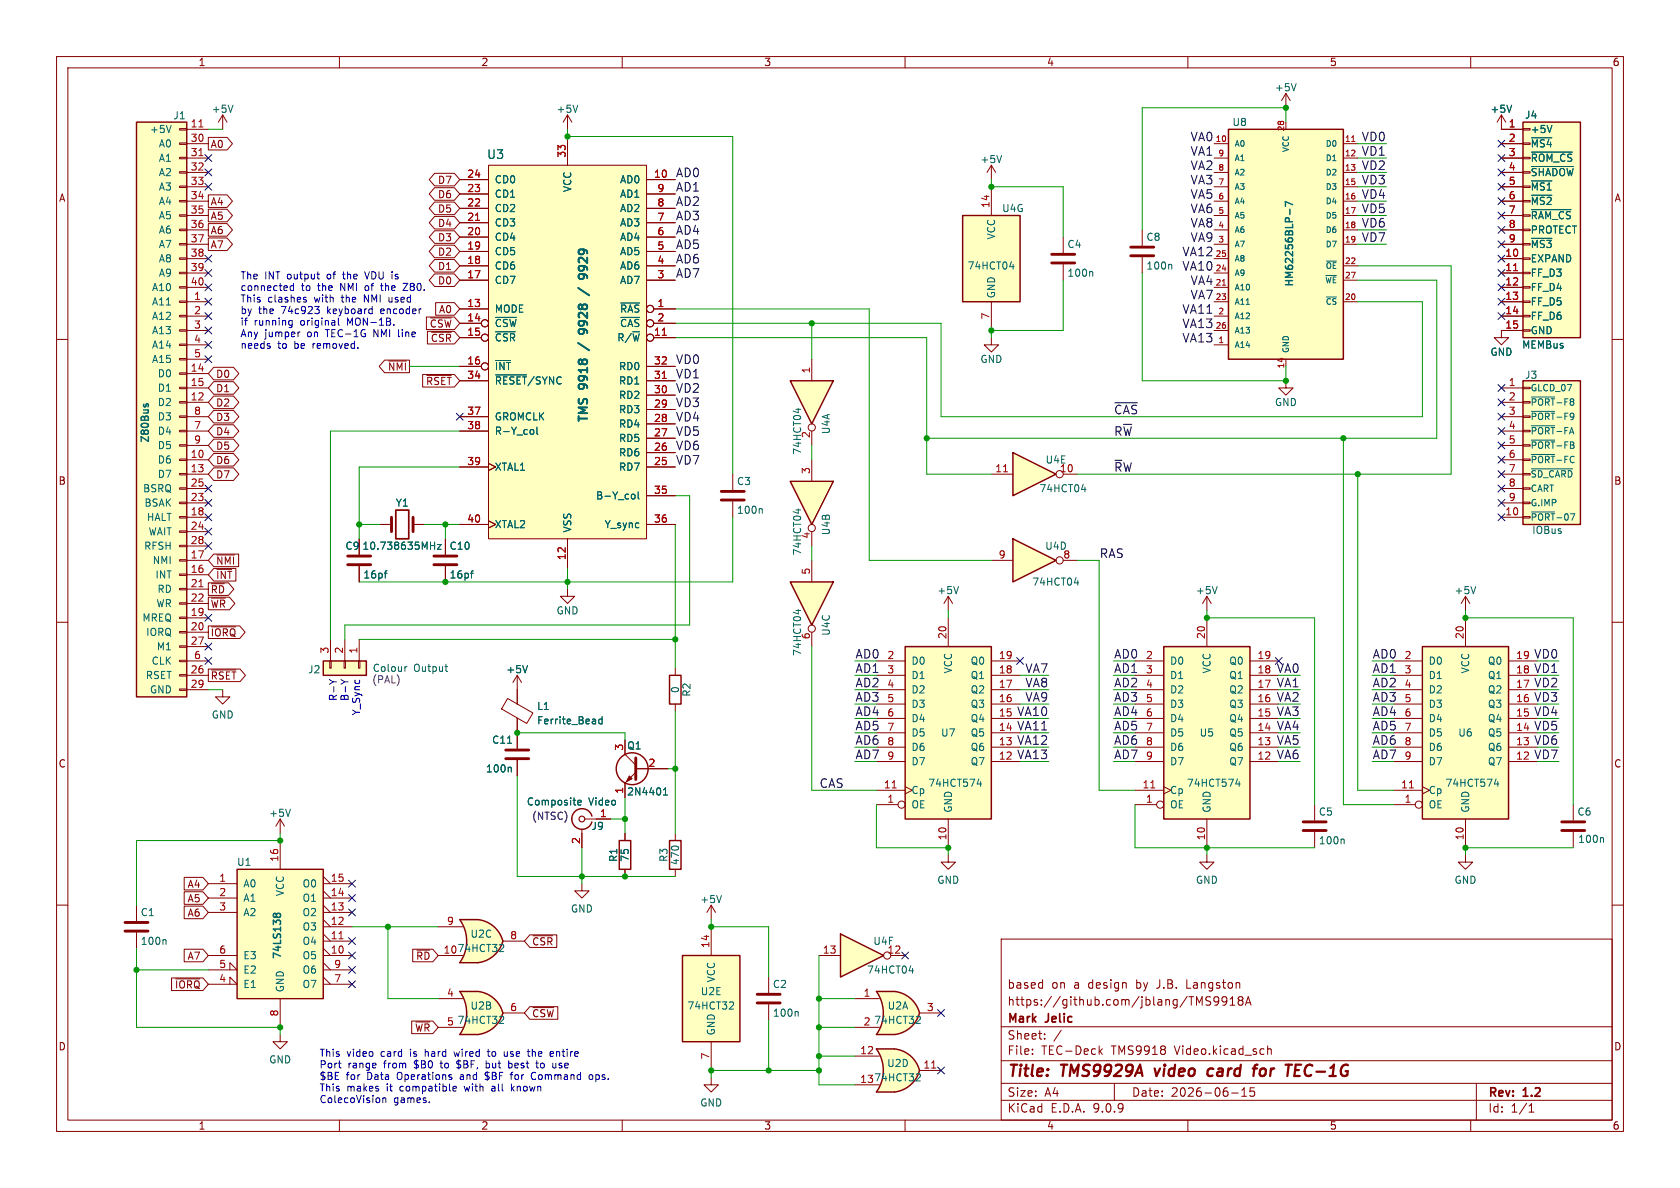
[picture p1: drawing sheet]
<svg xmlns="http://www.w3.org/2000/svg" width="297mm" height="210mm" viewBox="0 0 297 210" stroke-linecap="round" stroke-linejoin="round" font-family="sans-serif">
<defs><g id="words">
<g font-size="2.8" fill="#840000">
<text x="178" y="190.9">Title:</text>
<text x="187.7" y="190.9">TMS9929A</text>
<text x="205" y="190.9">video</text>
<text x="215.2" y="190.9">card</text>
<text x="224.1" y="190.9">for</text>
<text x="230.6" y="190.9">TEC-1G</text>
</g>
<g font-size="2.1" fill="#006464">
<text x="86" y="28.3">U3</text>
<text x="104.3" y="46.9" transform="rotate(-90 104.3 46.9)">9929</text>
<text x="104.3" y="50.2" transform="rotate(-90 104.3 50.2)">/</text>
<text x="104.3" y="57.8" transform="rotate(-90 104.3 57.8)">9928</text>
<text x="104.3" y="61.2" transform="rotate(-90 104.3 61.2)">/</text>
<text x="104.3" y="68.7" transform="rotate(-90 104.3 68.7)">9918</text>
<text x="104.3" y="74.9" transform="rotate(-90 104.3 74.9)">TMS</text>
</g>
<g font-size="2.1" fill="#0f0f0f">
<text x="210.4" y="27.6">VA1</text>
<text x="210.4" y="25.1">VA0</text>
<text x="240.7" y="25.1">VD0</text>
<text x="240.7" y="27.6">VD1</text>
<text x="119.4" y="34">AD1</text>
<text x="119.4" y="31.4">AD0</text>
<text x="210.4" y="30.2">VA2</text>
<text x="210.4" y="32.7">VA3</text>
<text x="210.4" y="35.2">VA5</text>
<text x="240.7" y="30.2">VD2</text>
<text x="240.7" y="32.7">VD3</text>
<text x="240.7" y="35.2">VD4</text>
<text x="119.4" y="41.6">AD4</text>
<text x="119.4" y="39.1">AD3</text>
<text x="119.4" y="36.5">AD2</text>
<text x="210.4" y="40.3">VA8</text>
<text x="210.4" y="37.8">VA6</text>
<text x="240.7" y="37.8">VD5</text>
<text x="240.7" y="40.3">VD6</text>
<text x="119.4" y="44.1">AD5</text>
<text x="119.4" y="46.7">AD6</text>
<text x="209" y="45.4">VA12</text>
<text x="209" y="47.9">VA10</text>
<text x="210.4" y="42.9">VA9</text>
<text x="240.7" y="42.9">VD7</text>
<text x="119.4" y="49.2">AD7</text>
<text x="210.4" y="53">VA7</text>
<text x="210.4" y="50.5">VA4</text>
<text x="209" y="58.1">VA13</text>
<text x="209" y="55.6">VA11</text>
<text x="119.4" y="64.5">VD0</text>
<text x="209" y="60.6">VA13</text>
<text x="119.4" y="67">VD1</text>
<text x="119.4" y="69.5">VD2</text>
<text x="119.4" y="74.6">VD4</text>
<text x="119.4" y="72.1">VD3</text>
<text x="119.4" y="77.2">VD5</text>
<text x="196.8" y="77.2">R~{W}</text>
<text x="196.8" y="73.3">~{CAS}</text>
<text x="119.4" y="79.7">VD6</text>
<text x="119.4" y="82.2">VD7</text>
<text x="196.8" y="83.5">~{R}W</text>
<text x="194.3" y="98.7">RAS</text>
<text x="151.1" y="119.1">AD1</text>
<text x="151.1" y="116.5">AD0</text>
<text x="181.2" y="119.1">VA7</text>
<text x="196.8" y="119.1">AD1</text>
<text x="196.8" y="116.5">AD0</text>
<text x="225.7" y="119.1">VA0</text>
<text x="242.6" y="119.1">AD1</text>
<text x="242.6" y="116.5">AD0</text>
<text x="271.2" y="119.1">VD1</text>
<text x="271.2" y="116.5">VD0</text>
<text x="151.1" y="124.1">AD3</text>
<text x="151.1" y="121.6">AD2</text>
<text x="181.2" y="121.6">VA8</text>
<text x="181.2" y="124.1">VA9</text>
<text x="196.8" y="121.6">AD2</text>
<text x="196.8" y="124.1">AD3</text>
<text x="225.7" y="121.6">VA1</text>
<text x="225.7" y="124.1">VA2</text>
<text x="242.6" y="121.6">AD2</text>
<text x="242.6" y="124.1">AD3</text>
<text x="271.2" y="124.1">VD3</text>
<text x="271.2" y="121.6">VD2</text>
<text x="151.1" y="129.2">AD5</text>
<text x="151.1" y="131.8">AD6</text>
<text x="151.1" y="126.7">AD4</text>
<text x="179.8" y="129.2">VA11</text>
<text x="179.8" y="131.8">VA12</text>
<text x="179.8" y="126.7">VA10</text>
<text x="196.8" y="126.7">AD4</text>
<text x="196.8" y="129.2">AD5</text>
<text x="196.8" y="131.8">AD6</text>
<text x="225.7" y="126.7">VA3</text>
<text x="225.7" y="129.2">VA4</text>
<text x="225.7" y="131.8">VA5</text>
<text x="242.6" y="129.2">AD5</text>
<text x="242.6" y="131.8">AD6</text>
<text x="242.6" y="126.7">AD4</text>
<text x="271.2" y="131.8">VD6</text>
<text x="271.2" y="129.2">VD5</text>
<text x="271.2" y="126.7">VD4</text>
<text x="151.1" y="134.3">AD7</text>
<text x="179.8" y="134.3">VA13</text>
<text x="196.8" y="134.3">AD7</text>
<text x="225.7" y="134.3">VA6</text>
<text x="242.6" y="134.3">AD7</text>
<text x="271.2" y="134.3">VD7</text>
<text x="144.8" y="139.4">CAS</text>
</g>
<g font-size="2.1" fill="#840000">
<text x="178" y="178">https://github.com/jblang/TMS9918A</text>
<text x="178" y="175">based</text>
<text x="185.9" y="175">on</text>
<text x="189.9" y="175">a</text>
<text x="192.5" y="175">design</text>
<text x="201.1" y="175">by</text>
<text x="204.9" y="175">J.B.</text>
<text x="210.3" y="175">Langston</text>
<text x="178" y="184">Sheet:</text>
<text x="178" y="181.2">Mark</text>
<text x="185" y="181.2">Jelic</text>
<text x="178" y="186.7">File:</text>
<text x="184.1" y="186.7">TEC-Deck</text>
<text x="196.5" y="186.7">TMS9918</text>
<text x="207.8" y="186.7">Video.kicad_sch</text>
<text x="178" y="196.9">KiCad</text>
<text x="178" y="194.1">Size:</text>
<text x="184.7" y="194.1">A4</text>
<text x="185.7" y="196.9">E.D.A.</text>
<text x="193.3" y="196.9">9.0.9</text>
<text x="200" y="194.1">Date:</text>
<text x="207" y="194.1">2026-06-15</text>
<text x="263" y="194.3">Rev:</text>
<text x="263" y="196.9">Id:</text>
<text x="267.1" y="196.9">1/1</text>
<text x="269.4" y="194.3">1.2</text>
</g>
<g font-size="1.8" fill="#840000">
<text x="35" y="11.9">1</text>
<text x="85" y="11.9">2</text>
<text x="135" y="11.9">3</text>
<text x="185" y="11.9">4</text>
<text x="235" y="11.9">5</text>
<text x="285" y="11.9">6</text>
<text x="37.1" y="26.4">A0</text>
<text x="10.3" y="35.9">A</text>
<text x="77.3" y="32.7">D7</text>
<text x="77.3" y="35.2">D6</text>
<text x="285.3" y="35.9">A</text>
<text x="37.1" y="39.1">A5</text>
<text x="37.1" y="36.5">A4</text>
<text x="37.1" y="41.6">A6</text>
<text x="77.3" y="40.3">D4</text>
<text x="77.3" y="37.8">D5</text>
<text x="37.1" y="44.1">A7</text>
<text x="77.3" y="45.4">D2</text>
<text x="77.3" y="42.9">D3</text>
<text x="77.3" y="47.9">D1</text>
<text x="77.3" y="50.5">D0</text>
<text x="75.9" y="58.1">~{CSW}</text>
<text x="77.5" y="55.6">A0</text>
<text x="68.5" y="65.7">~{NMI}</text>
<text x="76.1" y="60.6">~{CSR}</text>
<text x="38.1" y="69.5">D1</text>
<text x="38.1" y="67">D0</text>
<text x="75.2" y="68.3">~{RSET}</text>
<text x="38.1" y="72.1">D2</text>
<text x="38.1" y="74.6">D3</text>
<text x="38.1" y="77.2">D4</text>
<text x="38.1" y="79.7">D5</text>
<text x="38.1" y="82.2">D6</text>
<text x="10.3" y="85.9">B</text>
<text x="38.1" y="84.8">D7</text>
<text x="285.3" y="85.9">B</text>
<text x="38.1" y="100">~{NMI}</text>
<text x="37.1" y="107.6">~{WR}</text>
<text x="37.1" y="105.1">~{RD}</text>
<text x="38.1" y="102.6">~{INT}</text>
<text x="37.1" y="112.7">~{IORQ}</text>
<text x="37.1" y="120.3">~{RSET}</text>
<text x="10.3" y="135.9">C</text>
<text x="110.8" y="132.7">Q1</text>
<text x="285.3" y="135.9">C</text>
<text x="33.1" y="159.7">A5</text>
<text x="33.1" y="157.2">A4</text>
<text x="33.1" y="162.2">A6</text>
<text x="94" y="167.3">~{CSR}</text>
<text x="33.1" y="169.9">A7</text>
<text x="73.5" y="169.9">~{RD}</text>
<text x="30.8" y="174.9">~{IORQ}</text>
<text x="10.3" y="185.9">D</text>
<text x="73.3" y="182.6">~{WR}</text>
<text x="94" y="180">~{CSW}</text>
<text x="285.3" y="185.9">D</text>
<text x="35" y="199.9">1</text>
<text x="85" y="199.9">2</text>
<text x="135" y="199.9">3</text>
<text x="185" y="199.9">4</text>
<text x="235" y="199.9">5</text>
<text x="285" y="199.9">6</text>
</g>
<g font-size="1.8" fill="#006464">
<text x="225.3" y="16.3">+5V</text>
<text x="26.4" y="23.7">+5V</text>
<text x="30.6" y="21.3">J1</text>
<text x="37.3" y="20.1">+5V</text>
<text x="98.3" y="20.1">+5V</text>
<text x="217.8" y="22.5">U8</text>
<text x="263.4" y="20.1">+5V</text>
<text x="269.5" y="21.2">J4</text>
<text x="270.5" y="23.7">+5V</text>
<text x="28" y="26.3">A0</text>
<text x="28" y="28.8">A1</text>
<text x="173.2" y="29">+5V</text>
<text x="270.5" y="26.3">~{MS4}</text>
<text x="270.5" y="28.8">~{ROM_CS}</text>
<text x="28" y="31.3">A2</text>
<text x="28" y="33.9">A3</text>
<text x="87.4" y="32.6">CD0</text>
<text x="87.4" y="35.2">CD1</text>
<text x="101.2" y="34.1" transform="rotate(-90 101.2 34.1)">VCC</text>
<text x="109.5" y="32.6">AD0</text>
<text x="109.5" y="35.2">AD1</text>
<text x="270.5" y="31.3">~{SHADOW}</text>
<text x="270.5" y="33.9">~{MS1}</text>
<text x="28" y="36.4">A4</text>
<text x="28" y="39">A5</text>
<text x="28" y="41.5">A6</text>
<text x="87.4" y="37.7">CD2</text>
<text x="87.4" y="40.2">CD3</text>
<text x="109.5" y="37.7">AD2</text>
<text x="109.5" y="40.2">AD3</text>
<text x="177.1" y="37.7">U4G</text>
<text x="270.5" y="36.4">~{MS2}</text>
<text x="270.5" y="39">~{RAM_CS}</text>
<text x="270.5" y="41.5">PROTECT</text>
<text x="28" y="44">A7</text>
<text x="28" y="46.6">A8</text>
<text x="87.4" y="42.8">CD4</text>
<text x="87.4" y="45.3">CD5</text>
<text x="87.4" y="47.9">CD6</text>
<text x="109.5" y="42.8">AD4</text>
<text x="109.5" y="45.3">AD5</text>
<text x="109.5" y="47.9">AD6</text>
<text x="171" y="47.9">74HCT04</text>
<text x="176.1" y="42.4" transform="rotate(-90 176.1 42.4)">VCC</text>
<text x="188.6" y="44">C4</text>
<text x="202.6" y="42.8">C8</text>
<text x="202.6" y="47.9">100n</text>
<text x="270.5" y="44">~{MS3}</text>
<text x="270.5" y="46.6">EXPAND</text>
<text x="26.8" y="51.7">A10</text>
<text x="28" y="49.1">A9</text>
<text x="87.4" y="50.4">CD7</text>
<text x="109.5" y="50.4">AD7</text>
<text x="176.1" y="52.8" transform="rotate(-90 176.1 52.8)">GND</text>
<text x="188.6" y="49.1">100n</text>
<text x="229" y="50.9" transform="rotate(-90 229 50.9)">HM62256BLP-7</text>
<text x="270.5" y="49.1">FF_D3</text>
<text x="270.5" y="51.7">FF_D4</text>
<text x="26.8" y="54.2">A11</text>
<text x="26.8" y="56.7">A12</text>
<text x="26.8" y="59.3">A13</text>
<text x="87.4" y="55.5">MODE</text>
<text x="87.4" y="58">~{CSW}</text>
<text x="109.5" y="55.5">~{RAS}</text>
<text x="109.5" y="58">~{CAS}</text>
<text x="270.5" y="54.2">FF_D5</text>
<text x="270.5" y="56.7">FF_D6</text>
<text x="270.5" y="59.3">GND</text>
<text x="26.8" y="61.8">A14</text>
<text x="26.8" y="64.4">A15</text>
<text x="87.4" y="60.6">~{CSR}</text>
<text x="87.4" y="65.6">~{INT}</text>
<text x="109" y="60.6">R/~{W}</text>
<text x="109.3" y="65.6">RD0</text>
<text x="173.2" y="64.4">GND</text>
<text x="263.4" y="63.1">GND</text>
<text x="269" y="61.8">MEMBus</text>
<text x="27.8" y="66.9">D0</text>
<text x="27.8" y="69.4">D1</text>
<text x="27.8" y="72">D2</text>
<text x="87.4" y="68.2">~{RESET}/SYNC</text>
<text x="109.3" y="68.2">RD1</text>
<text x="109.3" y="70.7">RD2</text>
<text x="225.3" y="72">GND</text>
<text x="269.5" y="67.2">J3</text>
<text x="27.8" y="74.5">D3</text>
<text x="27.8" y="77.1">D4</text>
<text x="87.4" y="74.5">GROMCLK</text>
<text x="87.4" y="77.1">R-Y_col</text>
<text x="109.3" y="73.3">RD3</text>
<text x="109.3" y="75.8">RD4</text>
<text x="146.9" y="76.8" transform="rotate(-90 146.9 76.8)">U4A</text>
<text x="26.7" y="78.5" transform="rotate(-90 26.7 78.5)">Z80Bus</text>
<text x="27.8" y="79.6">D5</text>
<text x="27.8" y="82.1">D6</text>
<text x="87.4" y="83.4">XTAL1</text>
<text x="109.3" y="78.3">RD5</text>
<text x="109.3" y="80.9">RD6</text>
<text x="109.3" y="83.4">RD7</text>
<text x="141.8" y="80.5" transform="rotate(-90 141.8 80.5)">74HCT04</text>
<text x="184.7" y="82.1">U4E</text>
<text x="187.3" y="83.6">10</text>
<text x="25.2" y="87.2">BSRQ</text>
<text x="25.4" y="89.8">BSAK</text>
<text x="27.8" y="84.7">D7</text>
<text x="69.9" y="89.8">Y1</text>
<text x="105.3" y="88.5">B-Y_col</text>
<text x="130.2" y="86">C3</text>
<text x="183.7" y="87.2">74HCT04</text>
<text x="25.9" y="92.3">HALT</text>
<text x="26.2" y="94.8">WAIT</text>
<text x="87.4" y="93.6">XTAL2</text>
<text x="101.2" y="94.2" transform="rotate(-90 101.2 94.2)">VSS</text>
<text x="106.8" y="93.6">Y_sync</text>
<text x="130.2" y="91">100n</text>
<text x="146.9" y="94.7" transform="rotate(-90 146.9 94.7)">U4B</text>
<text x="270.8" y="94.6">IOBus</text>
<text x="25.4" y="97.4">RFSH</text>
<text x="26.9" y="99.9">NMI</text>
<text x="61" y="97.4">C9</text>
<text x="64" y="97.4">10.738635MHz</text>
<text x="79.4" y="97.4">C10</text>
<text x="141.8" y="98.3" transform="rotate(-90 141.8 98.3)">74HCT04</text>
<text x="184.7" y="97.4">U4D</text>
<text x="187.9" y="98.8">8</text>
<text x="27.4" y="102.5">INT</text>
<text x="27.6" y="107.5">WR</text>
<text x="27.7" y="105">RD</text>
<text x="64.1" y="102.5">16pf</text>
<text x="79.4" y="102.5">16pf</text>
<text x="165.6" y="105.2">+5V</text>
<text x="182.4" y="103.7">74HCT04</text>
<text x="211.3" y="105.2">+5V</text>
<text x="257" y="105.2">+5V</text>
<text x="25.1" y="110.1">MREQ</text>
<text x="25.7" y="112.6">IORQ</text>
<text x="98.3" y="108.8">GND</text>
<text x="146.9" y="112.5" transform="rotate(-90 146.9 112.5)">U4C</text>
<text x="26.7" y="117.7">CLK</text>
<text x="27.6" y="115.2">M1</text>
<text x="54.4" y="119.2">J2</text>
<text x="73.1" y="119">Output</text>
<text x="89.4" y="119.2">+5V</text>
<text x="141.8" y="116.1" transform="rotate(-90 141.8 116.1)">74HCT04</text>
<text x="161" y="117.7">D0</text>
<text x="168.5" y="119.1" transform="rotate(-90 168.5 119.1)">VCC</text>
<text x="171.5" y="117.7">Q0</text>
<text x="206.8" y="117.7">D0</text>
<text x="214.2" y="119.1" transform="rotate(-90 214.2 119.1)">VCC</text>
<text x="217.2" y="117.7">Q0</text>
<text x="252.5" y="117.7">D0</text>
<text x="259.9" y="119.1" transform="rotate(-90 259.9 119.1)">VCC</text>
<text x="262.9" y="117.7">Q0</text>
<text x="25.7" y="120.2">RSET</text>
<text x="26.4" y="122.8">GND</text>
<text x="94.9" y="125.7">L1</text>
<text x="120.2" y="122.6" transform="rotate(-90 120.2 122.6)">0</text>
<text x="122.3" y="123.3" transform="rotate(-90 122.3 123.3)">R2</text>
<text x="161" y="120.2">D1</text>
<text x="161" y="122.8">D2</text>
<text x="161" y="125.3">D3</text>
<text x="171.5" y="120.2">Q1</text>
<text x="171.5" y="122.8">Q2</text>
<text x="171.5" y="125.3">Q3</text>
<text x="206.8" y="120.2">D1</text>
<text x="206.8" y="122.8">D2</text>
<text x="206.8" y="125.3">D3</text>
<text x="217.2" y="120.2">Q1</text>
<text x="217.2" y="122.8">Q2</text>
<text x="217.2" y="125.3">Q3</text>
<text x="252.5" y="120.2">D1</text>
<text x="252.5" y="122.8">D2</text>
<text x="252.5" y="125.3">D3</text>
<text x="262.9" y="120.2">Q1</text>
<text x="262.9" y="122.8">Q2</text>
<text x="262.9" y="125.3">Q3</text>
<text x="37.3" y="127.2">GND</text>
<text x="86.9" y="131.7">C11</text>
<text x="94.9" y="128.2">Ferrite_Bead</text>
<text x="161" y="127.9">D4</text>
<text x="161" y="130.4">D5</text>
<text x="166.3" y="130.4">U7</text>
<text x="171.5" y="127.9">Q4</text>
<text x="171.5" y="130.4">Q5</text>
<text x="206.8" y="127.9">D4</text>
<text x="206.8" y="130.4">D5</text>
<text x="212" y="130.4">U5</text>
<text x="217.2" y="127.9">Q4</text>
<text x="217.2" y="130.4">Q5</text>
<text x="252.5" y="127.9">D4</text>
<text x="252.5" y="130.4">D5</text>
<text x="257.7" y="130.4">U6</text>
<text x="262.9" y="127.9">Q4</text>
<text x="262.9" y="130.4">Q5</text>
<text x="85.8" y="136.8">100n</text>
<text x="161" y="132.9">D6</text>
<text x="161" y="135.5">D7</text>
<text x="171.5" y="132.9">Q6</text>
<text x="171.5" y="135.5">Q7</text>
<text x="206.8" y="132.9">D6</text>
<text x="206.8" y="135.5">D7</text>
<text x="217.2" y="132.9">Q6</text>
<text x="217.2" y="135.5">Q7</text>
<text x="252.5" y="132.9">D6</text>
<text x="252.5" y="135.5">D7</text>
<text x="262.9" y="132.9">Q6</text>
<text x="262.9" y="135.5">Q7</text>
<text x="93" y="142.6">Composite</text>
<text x="104.1" y="142.6">Video</text>
<text x="110.8" y="140.8">2N4401</text>
<text x="161" y="140.6">Cp</text>
<text x="161" y="143.1">OE</text>
<text x="164" y="139.3">74HCT574</text>
<text x="168.5" y="143.8" transform="rotate(-90 168.5 143.8)">GND</text>
<text x="206.8" y="140.6">Cp</text>
<text x="206.8" y="143.1">OE</text>
<text x="209.7" y="139.3">74HCT574</text>
<text x="214.2" y="143.8" transform="rotate(-90 214.2 143.8)">GND</text>
<text x="252.5" y="140.6">Cp</text>
<text x="252.5" y="143.1">OE</text>
<text x="255.4" y="139.3">74HCT574</text>
<text x="259.9" y="143.8" transform="rotate(-90 259.9 143.8)">GND</text>
<text x="47.5" y="144.6">+5V</text>
<text x="104.5" y="146.9">J9</text>
<text x="233.1" y="144.4">C5</text>
<text x="233.1" y="149.5">100n</text>
<text x="278.8" y="144.4">C6</text>
<text x="278.9" y="149.2">100n</text>
<text x="41.8" y="153.3">U1</text>
<text x="109.3" y="152.5" transform="rotate(-90 109.3 152.5)">R1</text>
<text x="111.4" y="152.4" transform="rotate(-90 111.4 152.4)">75</text>
<text x="118.2" y="152.5" transform="rotate(-90 118.2 152.5)">R3</text>
<text x="120.2" y="153" transform="rotate(-90 120.2 153)">470</text>
<text x="42.9" y="157.1">A0</text>
<text x="42.9" y="159.6">A1</text>
<text x="50.4" y="158.5" transform="rotate(-90 50.4 158.5)">VCC</text>
<text x="53.4" y="157.1">O0</text>
<text x="53.4" y="159.6">O1</text>
<text x="100.8" y="161.5">GND</text>
<text x="123.7" y="159.8">+5V</text>
<text x="165.6" y="156.4">GND</text>
<text x="211.3" y="156.4">GND</text>
<text x="257" y="156.4">GND</text>
<text x="24.8" y="162.2">C1</text>
<text x="24.8" y="167.2">100n</text>
<text x="42.9" y="162.2">A2</text>
<text x="53.4" y="162.2">O2</text>
<text x="53.4" y="164.7">O3</text>
<text x="53.4" y="167.2">O4</text>
<text x="83.1" y="166">U2C</text>
<text x="154.3" y="167.2">U4F</text>
<text x="42.9" y="169.8">E3</text>
<text x="42.9" y="172.3">E2</text>
<text x="50" y="169.8" transform="rotate(-90 50 169.8)">74LS138</text>
<text x="53.4" y="169.8">O5</text>
<text x="53.4" y="172.3">O6</text>
<text x="80.8" y="168.5">74HCT32</text>
<text x="126.6" y="173.8" transform="rotate(-90 126.6 173.8)">VCC</text>
<text x="153.2" y="172.3">74HCT04</text>
<text x="42.9" y="174.9">E1</text>
<text x="50.4" y="175.5" transform="rotate(-90 50.4 175.5)">GND</text>
<text x="53.4" y="174.9">O7</text>
<text x="83.1" y="178.7">U2B</text>
<text x="121.4" y="178.7">74HCT32</text>
<text x="123.8" y="176.1">U2E</text>
<text x="136.5" y="174.9">C2</text>
<text x="136.5" y="179.9">100n</text>
<text x="156.8" y="178.7">U2A</text>
<text x="80.8" y="181.2">74HCT32</text>
<text x="126.6" y="183.1" transform="rotate(-90 126.6 183.1)">GND</text>
<text x="154.4" y="181.2">74HCT32</text>
<text x="47.5" y="188.2">GND</text>
<text x="154.4" y="191.4">74HCT32</text>
<text x="156.7" y="188.8">U2D</text>
<text x="123.7" y="195.8">GND</text>
</g>
<g font-size="1.8" fill="#a90000">
<text x="33.6" y="22.6">11</text>
<text x="266.6" y="22.6">1</text>
<text x="33.6" y="25.1">30</text>
<text x="33.6" y="27.7">31</text>
<text x="100.1" y="28" transform="rotate(-90 100.1 28)">33</text>
<text x="266.6" y="25.1">2</text>
<text x="266.6" y="27.7">3</text>
<text x="33.6" y="30.2">32</text>
<text x="33.6" y="32.8">33</text>
<text x="33.6" y="35.3">34</text>
<text x="82.5" y="31.5">24</text>
<text x="82.5" y="34">23</text>
<text x="115.5" y="31.5">10</text>
<text x="116.1" y="34">9</text>
<text x="266.6" y="30.2">4</text>
<text x="266.6" y="32.8">5</text>
<text x="266.6" y="35.3">6</text>
<text x="33.6" y="37.8">35</text>
<text x="33.6" y="40.4">36</text>
<text x="82.5" y="36.6">22</text>
<text x="82.5" y="39.1">21</text>
<text x="82.5" y="41.7">20</text>
<text x="116.1" y="36.6">8</text>
<text x="116.1" y="39.1">7</text>
<text x="116.1" y="41.7">6</text>
<text x="175" y="36.9" transform="rotate(-90 175 36.9)">14</text>
<text x="266.6" y="37.8">7</text>
<text x="266.6" y="40.4">8</text>
<text x="33.6" y="42.9">37</text>
<text x="33.6" y="45.5">38</text>
<text x="82.5" y="44.2">19</text>
<text x="82.5" y="46.7">18</text>
<text x="116.1" y="44.2">5</text>
<text x="116.1" y="46.7">4</text>
<text x="266" y="45.5">10</text>
<text x="266.6" y="42.9">9</text>
<text x="33.6" y="48">39</text>
<text x="33.6" y="50.5">40</text>
<text x="34.2" y="53.1">1</text>
<text x="82.5" y="49.3">17</text>
<text x="116.1" y="49.3">3</text>
<text x="266" y="48">11</text>
<text x="266" y="50.5">12</text>
<text x="266" y="53.1">13</text>
<text x="34.2" y="55.6">2</text>
<text x="34.2" y="58.2">3</text>
<text x="82.5" y="54.4">13</text>
<text x="82.5" y="56.9">14</text>
<text x="82.5" y="59.4">15</text>
<text x="115.5" y="59.4">11</text>
<text x="116.1" y="54.4">1</text>
<text x="116.1" y="56.9">2</text>
<text x="175" y="56.6" transform="rotate(-90 175 56.6)">7</text>
<text x="266" y="55.6">14</text>
<text x="266" y="58.2">15</text>
<text x="33.6" y="65.8">14</text>
<text x="34.2" y="60.7">4</text>
<text x="34.2" y="63.2">5</text>
<text x="82.5" y="64.5">16</text>
<text x="115.5" y="64.5">32</text>
<text x="33.6" y="68.3">15</text>
<text x="33.6" y="70.9">12</text>
<text x="82.5" y="67.1">34</text>
<text x="115.5" y="67.1">31</text>
<text x="115.5" y="69.6">30</text>
<text x="143.3" y="66.1" transform="rotate(-90 143.3 66.1)">1</text>
<text x="266.6" y="68.3">1</text>
<text x="266.6" y="70.9">2</text>
<text x="34.2" y="73.4">8</text>
<text x="34.2" y="75.9">7</text>
<text x="82.5" y="73.4">37</text>
<text x="82.5" y="75.9">38</text>
<text x="115.5" y="72.1">29</text>
<text x="115.5" y="74.7">28</text>
<text x="115.5" y="77.2">27</text>
<text x="143.3" y="77.5" transform="rotate(-90 143.3 77.5)">2</text>
<text x="266.6" y="73.4">3</text>
<text x="266.6" y="75.9">4</text>
<text x="33.6" y="81">10</text>
<text x="33.6" y="83.6">13</text>
<text x="34.2" y="78.5">9</text>
<text x="82.5" y="82.3">39</text>
<text x="115.5" y="79.8">26</text>
<text x="115.5" y="82.3">25</text>
<text x="143.3" y="83.9" transform="rotate(-90 143.3 83.9)">3</text>
<text x="175.9" y="83.6">11</text>
<text x="266.6" y="78.5">5</text>
<text x="266.6" y="81">6</text>
<text x="266.6" y="83.6">7</text>
<text x="33.6" y="86.1">25</text>
<text x="33.6" y="88.6">23</text>
<text x="115.5" y="87.4">35</text>
<text x="266.6" y="86.1">8</text>
<text x="266.6" y="88.6">9</text>
<text x="33.6" y="91.2">18</text>
<text x="33.6" y="93.7">24</text>
<text x="82.5" y="92.5">40</text>
<text x="115.5" y="92.5">36</text>
<text x="143.3" y="95.3" transform="rotate(-90 143.3 95.3)">4</text>
<text x="266" y="91.2">10</text>
<text x="33.6" y="96.3">28</text>
<text x="33.6" y="98.8">17</text>
<text x="33.6" y="101.3">16</text>
<text x="100.1" y="99.1" transform="rotate(-90 100.1 99.1)">12</text>
<text x="143.3" y="101.7" transform="rotate(-90 143.3 101.7)">5</text>
<text x="176.5" y="98.8">9</text>
<text x="33.6" y="103.9">21</text>
<text x="33.6" y="106.4">22</text>
<text x="33.6" y="109">19</text>
<text x="33.6" y="111.5">20</text>
<text x="143.3" y="113.1" transform="rotate(-90 143.3 113.1)">6</text>
<text x="167.4" y="113.1" transform="rotate(-90 167.4 113.1)">20</text>
<text x="213.1" y="113.1" transform="rotate(-90 213.1 113.1)">20</text>
<text x="258.8" y="113.1" transform="rotate(-90 258.8 113.1)">20</text>
<text x="33.6" y="114">27</text>
<text x="33.6" y="119.1">26</text>
<text x="34.2" y="116.6">6</text>
<text x="58.2" y="115.6" transform="rotate(-90 58.2 115.6)">3</text>
<text x="60.7" y="115.6" transform="rotate(-90 60.7 115.6)">2</text>
<text x="63.2" y="115.6" transform="rotate(-90 63.2 115.6)">1</text>
<text x="156.8" y="116.6">2</text>
<text x="156.8" y="119.1">3</text>
<text x="176.5" y="116.6">19</text>
<text x="176.5" y="119.1">18</text>
<text x="202.5" y="116.6">2</text>
<text x="202.5" y="119.1">3</text>
<text x="222.2" y="116.6">19</text>
<text x="222.2" y="119.1">18</text>
<text x="248.2" y="116.6">2</text>
<text x="248.2" y="119.1">3</text>
<text x="267.9" y="116.6">19</text>
<text x="267.9" y="119.1">18</text>
<text x="33.6" y="121.7">29</text>
<text x="156.8" y="121.7">4</text>
<text x="156.8" y="124.2">5</text>
<text x="176.5" y="121.7">17</text>
<text x="176.5" y="124.2">16</text>
<text x="202.5" y="121.7">4</text>
<text x="202.5" y="124.2">5</text>
<text x="222.2" y="121.7">17</text>
<text x="222.2" y="124.2">16</text>
<text x="248.2" y="121.7">4</text>
<text x="248.2" y="124.2">5</text>
<text x="267.9" y="121.7">17</text>
<text x="267.9" y="124.2">16</text>
<text x="156.8" y="126.7">6</text>
<text x="156.8" y="129.3">7</text>
<text x="156.8" y="131.8">8</text>
<text x="176.5" y="126.7">15</text>
<text x="176.5" y="129.3">14</text>
<text x="176.5" y="131.8">13</text>
<text x="202.5" y="126.7">6</text>
<text x="202.5" y="129.3">7</text>
<text x="202.5" y="131.8">8</text>
<text x="222.2" y="126.7">15</text>
<text x="222.2" y="129.3">14</text>
<text x="222.2" y="131.8">13</text>
<text x="248.2" y="126.7">6</text>
<text x="248.2" y="129.3">7</text>
<text x="248.2" y="131.8">8</text>
<text x="267.9" y="126.7">15</text>
<text x="267.9" y="129.3">14</text>
<text x="267.9" y="131.8">13</text>
<text x="110.2" y="132.8" transform="rotate(-90 110.2 132.8)">3</text>
<text x="114.5" y="135.6">2</text>
<text x="156.8" y="134.4">9</text>
<text x="176.5" y="134.4">12</text>
<text x="202.5" y="134.4">9</text>
<text x="222.2" y="134.4">12</text>
<text x="248.2" y="134.4">9</text>
<text x="267.9" y="134.4">12</text>
<text x="110.2" y="140.4" transform="rotate(-90 110.2 140.4)">1</text>
<text x="156.2" y="139.4">11</text>
<text x="156.8" y="142">1</text>
<text x="201.9" y="139.4">11</text>
<text x="202.5" y="142">1</text>
<text x="247.6" y="139.4">11</text>
<text x="248.2" y="142">1</text>
<text x="102.6" y="149.3" transform="rotate(-90 102.6 149.3)">2</text>
<text x="106" y="144.5">1</text>
<text x="167.4" y="148.6" transform="rotate(-90 167.4 148.6)">10</text>
<text x="213.1" y="148.6" transform="rotate(-90 213.1 148.6)">10</text>
<text x="258.8" y="148.6" transform="rotate(-90 258.8 148.6)">10</text>
<text x="38.7" y="156">1</text>
<text x="49.3" y="152.4" transform="rotate(-90 49.3 152.4)">16</text>
<text x="58.4" y="156">15</text>
<text x="38.7" y="158.5">2</text>
<text x="38.7" y="161">3</text>
<text x="58.4" y="158.5">14</text>
<text x="58.4" y="161">13</text>
<text x="58.4" y="163.6">12</text>
<text x="58.4" y="166.1">11</text>
<text x="78.9" y="163.6">9</text>
<text x="90.1" y="166.1">8</text>
<text x="125.5" y="167.7" transform="rotate(-90 125.5 167.7)">14</text>
<text x="38.7" y="168.7">6</text>
<text x="38.7" y="171.2">5</text>
<text x="38.7" y="173.7">4</text>
<text x="58.4" y="168.7">10</text>
<text x="59" y="171.2">9</text>
<text x="59" y="173.7">7</text>
<text x="78.3" y="168.7">10</text>
<text x="145.4" y="168.7">13</text>
<text x="156.8" y="168.7">12</text>
<text x="49.3" y="179.8" transform="rotate(-90 49.3 179.8)">8</text>
<text x="78.9" y="176.3">4</text>
<text x="90.1" y="178.8">6</text>
<text x="152.6" y="176.3">1</text>
<text x="163.8" y="178.8">3</text>
<text x="78.9" y="181.4">5</text>
<text x="152.6" y="181.4">2</text>
<text x="125.5" y="187.4" transform="rotate(-90 125.5 187.4)">7</text>
<text x="152" y="186.4">12</text>
<text x="152" y="191.5">13</text>
<text x="163.2" y="189">11</text>
</g>
<g font-size="1.8" fill="#0000c2">
<text x="42.4" y="49.6">The</text>
<text x="42.4" y="51.6">connected</text>
<text x="42.4" y="53.7">This</text>
<text x="46.8" y="49.6">INT output</text>
<text x="47.3" y="53.7">clashes</text>
<text x="53.3" y="51.6">to</text>
<text x="55.7" y="53.7">with</text>
<text x="56.3" y="51.6">the</text>
<text x="58.1" y="49.6">of</text>
<text x="60.4" y="51.6">NMI</text>
<text x="60.7" y="53.7">the</text>
<text x="61.1" y="49.6">the</text>
<text x="64.8" y="53.7">NMI</text>
<text x="65" y="51.6">of</text>
<text x="65.3" y="49.6">VDU is</text>
<text x="68" y="51.6">the</text>
<text x="69.4" y="53.7">used</text>
<text x="72.2" y="51.6">Z80.</text>
<text x="42.4" y="55.7">by</text>
<text x="42.4" y="57.8">if</text>
<text x="42.4" y="59.8">Any</text>
<text x="44.9" y="57.8">running</text>
<text x="45.7" y="55.7">the</text>
<text x="46.8" y="59.8">jumper</text>
<text x="49.8" y="55.7">74c923</text>
<text x="53.2" y="57.8">original</text>
<text x="54.4" y="59.8">on</text>
<text x="57.9" y="59.8">TEC-1G</text>
<text x="58.1" y="55.7">keyboard</text>
<text x="61.7" y="57.8">MON-1B.</text>
<text x="66.5" y="59.8">NMI</text>
<text x="67.8" y="55.7">encoder</text>
<text x="71.1" y="59.8">line</text>
<text x="42.4" y="61.9">needs</text>
<text x="49.1" y="61.9">to</text>
<text x="52.1" y="61.9">be</text>
<text x="55.5" y="61.9">removed.</text>
<text x="59.8" y="124" transform="rotate(-90 59.8 124)">R-Y</text>
<text x="61.8" y="124" transform="rotate(-90 61.8 124)">B-Y</text>
<text x="63.9" y="126.6" transform="rotate(-90 63.9 126.6)">Y_Sync</text>
<text x="56.4" y="187">This</text>
<text x="56.4" y="189.1">Port</text>
<text x="56.4" y="191.1">$BE</text>
<text x="61.2" y="191.1">for</text>
<text x="61.3" y="187">video</text>
<text x="61.5" y="189.1">range</text>
<text x="65" y="191.1">Data</text>
<text x="67.4" y="187">card</text>
<text x="68" y="189.1">from</text>
<text x="70.5" y="191.1">Operations</text>
<text x="72.8" y="187">is</text>
<text x="73.5" y="189.1">$B0</text>
<text x="75.6" y="187">hard</text>
<text x="78.4" y="189.1">to</text>
<text x="81" y="187">wired</text>
<text x="81.4" y="189.1">$BF,</text>
<text x="81.8" y="191.1">and</text>
<text x="86.4" y="191.1">$BF</text>
<text x="86.8" y="189.1">but</text>
<text x="87.1" y="187">to</text>
<text x="90.2" y="187">use</text>
<text x="91" y="189.1">best</text>
<text x="91.2" y="191.1">for</text>
<text x="94.6" y="187">the</text>
<text x="95" y="191.1">Command</text>
<text x="96.1" y="189.1">to</text>
<text x="98.7" y="187">entire</text>
<text x="99.2" y="189.1">use</text>
<text x="105.4" y="191.1">ops.</text>
<text x="56.4" y="193.2">This</text>
<text x="56.4" y="195.2">ColecoVision</text>
<text x="61.3" y="193.2">makes</text>
<text x="68.5" y="193.2">it</text>
<text x="69.6" y="195.2">games.</text>
<text x="71" y="193.2">compatible</text>
<text x="82.6" y="193.2">with</text>
<text x="87.6" y="193.2">all</text>
<text x="91.2" y="193.2">known</text>
</g>
<g font-size="1.8" fill="#840084">
<text x="65.8" y="119">Colour</text>
<text x="65.7" y="121">(PAL)</text>
<text x="93.9" y="145.1">(NTSC)</text>
</g>
<g font-size="1.6" fill="#006464">
<text x="270.5" y="69.4">GLCD_07</text>
<text x="270.5" y="71.9">~{PORT}-F8</text>
<text x="270.5" y="74.5">~{PORT}-F9</text>
<text x="270.5" y="77">~{PORT}-FA</text>
<text x="270.5" y="79.5">~{PORT}-FB</text>
<text x="270.5" y="82.1">~{PORT}-FC</text>
<text x="270.5" y="84.6">~{SD_CARD}</text>
<text x="270.5" y="87.2">CART</text>
<text x="270.5" y="89.7">G.IMP</text>
<text x="270.5" y="92.2">~{PORT}-07</text>
</g>
<g font-size="1.4" fill="#a90000">
<text x="227.1" y="23.3" transform="rotate(-90 227.1 23.3)">28</text>
<text x="214.8" y="25.1">10</text>
<text x="215.3" y="27.7">9</text>
<text x="237.7" y="25.1">11</text>
<text x="237.7" y="27.7">12</text>
<text x="215.3" y="30.2">8</text>
<text x="215.3" y="32.8">7</text>
<text x="215.3" y="35.3">6</text>
<text x="237.7" y="30.2">13</text>
<text x="237.7" y="32.8">15</text>
<text x="237.7" y="35.3">16</text>
<text x="215.3" y="37.8">5</text>
<text x="215.3" y="40.4">4</text>
<text x="237.7" y="37.8">17</text>
<text x="237.7" y="40.4">18</text>
<text x="214.8" y="45.5">25</text>
<text x="215.3" y="42.9">3</text>
<text x="237.7" y="42.9">19</text>
<text x="237.7" y="46.7">22</text>
<text x="214.8" y="48">24</text>
<text x="214.8" y="50.5">21</text>
<text x="214.8" y="53.1">23</text>
<text x="237.7" y="49.3">27</text>
<text x="237.7" y="53.1">20</text>
<text x="214.8" y="58.2">26</text>
<text x="215.3" y="55.6">2</text>
<text x="215.3" y="60.7">1</text>
<text x="227.1" y="65.2" transform="rotate(-90 227.1 65.2)">14</text>
</g>
<g font-size="1.4" fill="#006464">
<text x="218.2" y="26.1">A0</text>
<text x="218.2" y="28.7">A1</text>
<text x="228.1" y="27" transform="rotate(-90 228.1 27)">VCC</text>
<text x="234.2" y="26.1">D0</text>
<text x="234.2" y="28.7">D1</text>
<text x="218.2" y="31.2">A2</text>
<text x="218.2" y="33.8">A3</text>
<text x="234.2" y="31.2">D2</text>
<text x="234.2" y="33.8">D3</text>
<text x="218.2" y="36.3">A4</text>
<text x="218.2" y="38.8">A5</text>
<text x="218.2" y="41.4">A6</text>
<text x="234.2" y="36.3">D4</text>
<text x="234.2" y="38.8">D5</text>
<text x="234.2" y="41.4">D6</text>
<text x="218.2" y="43.9">A7</text>
<text x="218.2" y="46.5">A8</text>
<text x="234.2" y="43.9">D7</text>
<text x="234.2" y="47.7">~{OE}</text>
<text x="218.2" y="49">A9</text>
<text x="218.2" y="51.5">A10</text>
<text x="234.1" y="50.3">~{WE}</text>
<text x="218.2" y="54.1">A11</text>
<text x="218.2" y="56.6">A12</text>
<text x="218.2" y="59.2">A13</text>
<text x="234.2" y="54.1">~{CS}</text>
<text x="218.2" y="61.7">A14</text>
<text x="228.1" y="62.5" transform="rotate(-90 228.1 62.5)">GND</text>
</g>
</g></defs>
<g fill="none" stroke="#840000" stroke-width=".18">
<path d="M10 10h277v190h-277zM12 12h273v186h-273zM60 10v2M110 10v2M160 10v2M210 10v2M260 10v2M10 60h2M285 60h2M10 110h2M285 110h2M10 160h2"/>
<path d="M177 166h108v32h-108zM184.2 173.7l.1 .1M184.3 173.2v1.5M184.3 174.6l-.1 .1M212 177.3l.5-1.1v1.5M214 176.3l-.5-.1-.3 .1v.5l.7 .3 .1 .3-.3 .3-.5-.1M215.5 176.8l-.3 .3h-.3l-.3-.3 .1-.5 .5-.1 .2 .1a.99 .99 0 0 1-.4 1.4h-.3M216.9 176.8l-.3 .3h-.3l-.3-.3 .2-.5 .4-.1 .2 .1a.99 .99 0 0 1-.3 1.4h-.3M217.5 177.7h.8M217.5 176.6l.4-.4v1.5M219.2 176.8l-.3 .3 .1 .5 .2 .1 .4-.1 .1-.2v-.4l-.2-.2M219.2 176.8l-.3-.2 .3-.4 .4 .1 .1 .2-.2 .3"/>
<path d="M219.2 176.8h.3M220.2 177.7l.5-1.5 .5 1.5M220.3 177.3h.7M285 160h2M60 198v2M110 198v2M160 198v2M177 194.5h108M177 191.5h108M177 187.5h108M177 181.5h108M182.5 186.3v.1"/>
<path d="M182.5 185.5v.1M184.7 183.6v.1M184.7 182.8v.1M187.6 182.1l-1.3 2M194.5 185.8l.4 .6M194.9 185.4l-.6 .6M197 191.5v3M210 198v2M217.7 193.2h1.2M219.5 193.8h.9M219.5 192.7l.5-.4v1.5M221.7 192.3h-.7v.7l.2-.1h.5l.1 .3-.1 .5-.2 .1-.5-.1"/>
<path d="M224.1 184.9v1.5M224.1 185.5l.2-.1 .4 .1v.9M260 198v2M261 191.5v6.5M270.3 196.6h.9M270.3 195.5l.4-.4v1.5"/>
</g>
<path d="M204.1 188.9l.3 1.3M214.5 189a.66 .66 0 0 0-1 .3l-.1 .5 .2 .3 .2 .1 .6-.1M222.1 188.2h.2M223.5 188.9a.62 .62 0 0 0-.7 .4v.7a.52 .52 0 0 0 .7 .1M229 189.2h.6M230 188.2h-.9l-.3 2h1" fill="none" stroke="#840000" stroke-width=".4"/>
<path d="M139.7 85.1h7.6l-3.8 7.6z" fill="#ffffc2"/>
<path d="M139.7 85.1h7.6l-3.8 7.6z" fill="none" stroke="#840000" stroke-width=".25"/>
<g fill="none" stroke="#840000" stroke-width=".18">
<path d="M143.5 81.3v3.8M143.5 94v2.5"/>
<circle cx="143.5" cy="93.3" r=".63"/>
</g>
<path d="M140.7 90.1h.8M141.1 90v.7" fill="none" stroke="#006464" stroke-width=".18"/>
<path d="M170.2 38.1h10.1v15.2h-10.1z" fill="#ffffc2"/>
<path d="M170.2 38.1h10.1v15.2h-10.1z" fill="none" stroke="#840000" stroke-width=".25"/>
<g fill="none" stroke="#840000" stroke-width=".18">
<path d="M175.3 33v5.1M175.3 59.7v1.3h1.2l-1.2 1.2-1.3-1.2h1.3M175.3 53.3v5.1M188 41.9v2.8M188 46.7v2.8M201.9 40.6v2.8M201.9 45.5v2.8M167.6 105.4l-.7 1.3M167.6 105.4l.8 1.3M167.6 105.4v2.6M125.7 160l-.7 1.3M125.7 160l.8 1.3"/>
<path d="M125.7 160v2.6"/>
</g>
<path d="M178.5 47.1h.8M179.1 46.7v.9M193 48l.2 .2v.6M207 46.7l.2 .2v.7M169.5 103.7l-.5 1.3M127.5 158.3l-.4 1.3" fill="none" stroke="#006464" stroke-width=".18"/>
<path d="M185.9 45h4.1M185.9 46.5h4.1M199.9 43.7h4.1M199.9 45.2h4.1" fill="none" stroke="#840000" stroke-width=".51"/>
<path d="M205.7 114.3h15.3v30.5h-15.3z" fill="#ffffc2"/>
<path d="M205.7 114.3h15.3v30.5h-15.3zM104.6 144.3a1.82 1.82 0 0 0-2.7-1 1.82 1.82 0 0 0-.1 2.9 1.82 1.82 0 0 0 2.8-.9" fill="none" stroke="#840000" stroke-width=".25"/>
<g fill="none" stroke="#840000" stroke-width=".18">
<path d="M200.7 116.8h5M200.7 119.4h5M213.4 105.4v2.6M213.4 109.2v5.1M213.4 105.4l-.8 1.3M213.4 105.4l.7 1.3M221 116.8h5.1M221 119.4h5.1M91.4 129.5v2.8M91.4 134.4v2.8M200.7 121.9h5M200.7 124.5h5"/>
<path d="M200.7 127h5M200.7 129.5h5M200.7 132.1h5M200.7 134.6h5M200.7 139.7h5M205.7 139.1l1.3 .6-1.3 .6M221 121.9h5.1M221 124.5h5.1M221 127h5.1M221 129.5h5.1M221 132.1h5.1M221 134.6h5.1"/>
<path d="M102.9 146.6v3.3M103.4 144.8h4.5M167.6 151.1v1.3h1.3l-1.3 1.3-1.2-1.3h1.2M200.7 142.2h3.8M213.4 151.1v1.3h1.2l-1.2 1.3-1.3-1.3h1.3M213.4 144.8v5.1"/>
<circle cx="205.1" cy="142.2" r=".63"/>
</g>
<path d="M203.4 139.3h.8" fill="none" stroke="#a90000" stroke-width=".18"/>
<path d="M215.2 103.7l-.4 1.3M89.7 131.4h.8M90.2 135.6l.2 .2v.7M218.5 138.6h.8M219.1 138.2v.8M102.2 141.9l.6-.1-.1-.3h-.4l-.1 .1v.7h.5" fill="none" stroke="#006464" stroke-width=".18"/>
<circle cx="102.9" cy="144.8" r=".51" fill="none" stroke="#840000" stroke-width=".2"/>
<path d="M89.4 132.6h4.1M89.4 134.1h4.1" fill="none" stroke="#840000" stroke-width=".51"/>
<path d="M217.2 22.9h20.3v40.6h-20.3z" fill="#ffffc2"/>
<path d="M217.2 22.9h20.3v40.6h-20.3z" fill="none" stroke="#840000" stroke-width=".25"/>
<g fill="none" stroke="#840000" stroke-width=".18">
<path d="M214.6 25.4h2.6M214.6 27.9h2.6M214.6 30.5h2.6M214.6 33h2.6M214.6 35.6h2.6M214.6 38.1h2.6M237.5 25.4h2.5M237.5 27.9h2.5M237.5 30.5h2.5M237.5 33h2.5M237.5 35.6h2.5M237.5 38.1h2.5"/>
<path d="M265.4 20.3l-.7 1.3M265.4 20.3l.8 1.3M265.4 20.3v2.6M214.6 40.6h2.6M214.6 43.2h2.6M214.6 45.7h2.6M214.6 48.3h2.6M214.6 50.8h2.6M214.6 53.3h2.6M214.6 55.9h2.6M214.6 58.4h2.6M237.5 40.6h2.5"/>
<path d="M237.5 43.2h2.5M237.5 53.3h2.5M237.5 47h2.5M237.5 49.5h2.5M214.6 61h2.6"/>
</g>
<path d="M239 25h.5M216.1 50.4h.6" fill="none" stroke="#a90000" stroke-width=".18"/>
<path d="M267.2 18.6l-.4 1.3M234.4 48.7h1.9M234.5 46.2h1.8M234.5 52.5h1.8" fill="none" stroke="#006464" stroke-width=".18"/>
<path d="M228 37v.9M228.5 36.2l-1.3-.6v.9" fill="none" stroke="#006464" stroke-width=".25"/>
<path d="M269.2 21.6h10.2v38.1h-10.2z" fill="#ffffc2"/>
<g fill="none" stroke="#840000" stroke-width=".25">
<path d="M269.2 21.6h10.2v38.1h-10.2z"/>
<circle cx="111.8" cy="135.9" r="2.82"/>
</g>
<g fill="none" stroke="#840000" stroke-width=".18">
<path d="M227.3 16.5l-.7 1.3M227.3 16.5l.8 1.3M227.3 16.5v2.6M265.4 22.9h3.8M265.4 25.4h3.8M265.4 27.9h3.8M265.4 30.5h3.8M265.4 33h3.8M265.4 35.6h3.8M265.4 38.1h3.8M269.2 22.7h1.3v.3h-1.3zM269.2 25.3h1.3v.2h-1.3z"/>
<path d="M269.2 27.8h1.3v.3h-1.3zM269.2 30.4h1.3v.2h-1.3zM269.2 32.9h1.3v.2h-1.3zM269.2 35.4h1.3v.3h-1.3zM269.2 38h1.3v.2h-1.3zM265.4 40.6h3.8M265.4 43.2h3.8M265.4 45.7h3.8M265.4 48.3h3.8M265.4 50.8h3.8M265.4 53.3h3.8M265.4 55.9h3.8"/>
<path d="M265.4 58.4h3.8M269.2 40.5h1.3v.3h-1.3zM269.2 43.1h1.3v.2h-1.3zM269.2 45.6h1.3v.2h-1.3zM269.2 48.1h1.3v.3h-1.3zM269.2 50.7h1.3v.2h-1.3zM269.2 53.2h1.3v.3h-1.3zM269.2 55.8h1.3v.2h-1.3zM269.2 58.3h1.3v.2h-1.3zM110.5 133.4l1.9 1.9M112.4 136.5l-1.9 1.9v2.6M112.4 135.9h5.7"/>
</g>
<path d="M229.1 14.8l-.4 1.3M270.7 24.4h3.7M270.7 26.9h7.3M270.7 29.4h7.5M270.7 32h3.7M270.7 34.5h3.7M270.7 37.1h7M274.4 22.2l-.5 1.2M270.7 42.1h3.7M117.3 139.6l.3-.3v1.2M117.3 140.5h.7" fill="none" stroke="#006464" stroke-width=".18"/>
<path d="M267.6 47.8h.7" fill="none" stroke="#a90000" stroke-width=".18"/>
<path d="M112.4 134v3.8" fill="none" stroke="#840000" stroke-width=".51"/>
<path d="M111.3 137.2l.5 .5-1.1 .5z" fill="#840000" stroke="#840000" stroke-width=".18"/>
<path d="M251.5 114.3h15.2v30.5h-15.2z" fill="#ffffc2"/>
<path d="M251.5 114.3h15.2v30.5h-15.2z" fill="none" stroke="#840000" stroke-width=".25"/>
<g fill="none" stroke="#840000" stroke-width=".18">
<path d="M246.4 116.8h5.1M246.4 119.4h5.1M259.1 109.2v5.1M266.7 116.8h5.1M266.7 119.4h5.1M246.4 121.9h5.1M246.4 124.5h5.1M246.4 127h5.1M246.4 129.5h5.1M246.4 132.1h5.1M246.4 134.6h5.1M246.4 139.7h5.1"/>
<path d="M251.5 139.1l1.2 .6-1.2 .6M266.7 121.9h5.1M266.7 124.5h5.1M266.7 127h5.1M266.7 129.5h5.1M266.7 132.1h5.1M266.7 134.6h5.1M232.4 142.2v2.8M232.4 147.1v2.8M246.4 142.2h3.8M259.1 151.1v1.3h1.2l-1.2 1.3-1.3-1.3h1.3M259.1 144.8v5.1"/>
<path d="M278.1 142.2v2.8M278.1 147.1v2.8M135.9 172.7v2.8M135.9 177.5v2.8"/>
<circle cx="250.8" cy="142.2" r=".63"/>
</g>
<path d="M249.2 139.3h.7" fill="none" stroke="#a90000" stroke-width=".18"/>
<path d="M264.2 138.6h.8M264.8 138.2v.8M237.4 148.3l.2 .2v.7M283.3 148.1l.2 .2v.6M140.9 178.8l.2 .2v.6" fill="none" stroke="#006464" stroke-width=".18"/>
<path d="M230.4 145.3h4M230.4 146.8h4M276.1 145.3h4.1M276.1 146.8h4.1M133.9 175.8h4M133.9 177.3h4" fill="none" stroke="#840000" stroke-width=".51"/>
<path d="M120.6 168.9h10.2v15.3h-10.2z" fill="#ffffc2"/>
<path d="M120.6 168.9h10.2v15.3h-10.2z" fill="none" stroke="#840000" stroke-width=".25"/>
<path d="M259.1 105.4l-.8 1.3M259.1 105.4l.7 1.3M259.1 105.4v2.6M125.7 163.8v5.1M125.7 184.2v5" fill="none" stroke="#840000" stroke-width=".18"/>
<path d="M260.9 103.7l-.4 1.3M129.4 177.1l.3 .3-.1 .3-.7 .7h.8" fill="none" stroke="#006464" stroke-width=".18"/>
<path d="M179.1 80l7.6 3.8-7.6 3.8z" fill="#ffffc2"/>
<path d="M179.1 80l7.6 3.8-7.6 3.8z" fill="none" stroke="#840000" stroke-width=".25"/>
<g fill="none" stroke="#840000" stroke-width=".18">
<path d="M175.3 83.8h3.8M188 83.8h2.5M125.7 190.5v1.3h1.3l-1.3 1.2-1.2-1.2h1.2"/>
<circle cx="187.3" cy="83.8" r=".63"/>
</g>
<path d="M177.4 83.4h.7" fill="none" stroke="#a90000" stroke-width=".18"/>
<path d="M191.2 86.5h.8M191.8 86.1v.8" fill="none" stroke="#006464" stroke-width=".18"/>
<path d="M179.1 95.3l7.6 3.8-7.6 3.8z" fill="#ffffc2"/>
<path d="M179.1 95.3l7.6 3.8-7.6 3.8zM109.5 148.6h2v5.1h-2zM118.4 148.6h2v5.1h-2z" fill="none" stroke="#840000" stroke-width=".25"/>
<g fill="none" stroke="#840000" stroke-width=".18">
<path d="M265.4 58.4v1.3h1.3l-1.3 1.3-1.2-1.3h1.2M227.3 67.3v1.3h1.3l-1.3 1.3-1.2-1.3h1.2M175.3 99.1h3.8M188 99.1h2.5M110.5 147.3v1.3M110.5 153.7v1.2M119.4 147.3v1.3M119.4 153.7v1.2"/>
<circle cx="187.3" cy="99.1" r=".63"/>
</g>
<path d="M189.9 103h.8M190.5 102.6v.8" fill="none" stroke="#006464" stroke-width=".18"/>
<path d="M269.2 67.3h10.2v25.4h-10.2z" fill="#ffffc2"/>
<path d="M269.2 67.3h10.2v25.4h-10.2z" fill="none" stroke="#840000" stroke-width=".25"/>
<g fill="none" stroke="#840000" stroke-width=".18">
<path d="M265.4 68.6h3.8M265.4 71.1h3.8M265.4 73.7h3.8M265.4 76.2h3.8M265.4 78.7h3.8M269.2 68.5h1.3v.2h-1.3zM269.2 71h1.3v.2h-1.3zM269.2 73.5h1.3v.3h-1.3zM269.2 76.1h1.3v.2h-1.3zM269.2 78.6h1.3v.3h-1.3zM265.4 81.3h3.8M265.4 83.8h3.8"/>
<path d="M265.4 86.4h3.8M265.4 88.9h3.8M265.4 91.4h3.8M269.2 81.2h1.3v.2h-1.3zM269.2 83.7h1.3v.2h-1.3zM269.2 86.2h1.3v.3h-1.3zM269.2 88.8h1.3v.2h-1.3zM269.2 91.3h1.3v.3h-1.3z"/>
</g>
<path d="M270.7 70.2h4.2M270.7 72.7h4.2M270.7 75.3h4.2M270.7 77.8h4.2M270.7 80.3h4.2M270.7 82.9h7.3M270.7 90.5h4.2" fill="none" stroke="#006464" stroke-width=".18"/>
<path d="M24.1 21.6h8.9v101.6h-8.9z" fill="#ffffc2"/>
<path d="M24.1 21.6h8.9v101.6h-8.9z" fill="none" stroke="#840000" stroke-width=".25"/>
<g fill="none" stroke="#840000" stroke-width=".18">
<path d="M31.7 22.7h1.3v.3h-1.3zM31.7 25.3h1.3v.2h-1.3zM31.7 27.8h1.3v.3h-1.3zM31.7 30.4h1.3v.2h-1.3zM31.7 32.9h1.3v.2h-1.3zM31.7 35.4h1.3v.3h-1.3zM31.7 38h1.3v.2h-1.3zM33 22.9h3.8M33 25.4h3.8M33 27.9h3.8M33 30.5h3.8M33 33h3.8"/>
<path d="M33 35.6h3.8M33 38.1h3.8M39.4 20.3l-.8 1.3M39.4 20.3l.7 1.3M39.4 20.3v2.6M100.3 20.3l-.7 1.3M100.3 20.3l.8 1.3M100.3 20.3v2.6M175.3 29.2l-.8 1.3M175.3 29.2l.7 1.3M175.3 29.2v2.6M31.7 40.5h1.3v.3h-1.3z"/>
<path d="M31.7 43.1h1.3v.2h-1.3zM31.7 45.6h1.3v.2h-1.3zM31.7 48.1h1.3v.3h-1.3zM31.7 50.7h1.3v.2h-1.3zM31.7 53.2h1.3v.3h-1.3zM31.7 55.8h1.3v.2h-1.3zM31.7 58.3h1.3v.2h-1.3zM33 48.3h3.8M33 40.6h3.8M33 43.2h3.8M33 45.7h3.8M33 50.8h3.8"/>
<path d="M33 53.3h3.8M33 55.9h3.8M33 58.4h3.8M31.7 60.8h1.3v.3h-1.3zM31.7 63.4h1.3v.2h-1.3zM31.7 65.9h1.3v.3h-1.3zM31.7 68.5h1.3v.2h-1.3zM31.7 71h1.3v.2h-1.3zM31.7 73.5h1.3v.3h-1.3zM31.7 76.1h1.3v.2h-1.3zM31.7 78.6h1.3v.3h-1.3zM33 61h3.8"/>
<path d="M33 63.5h3.8M33 66h3.8M33 68.6h3.8M33 71.1h3.8M33 73.7h3.8M33 76.2h3.8M33 78.7h3.8M31.7 81.2h1.3v.2h-1.3zM31.7 83.7h1.3v.2h-1.3zM31.7 86.2h1.3v.3h-1.3zM31.7 88.8h1.3v.2h-1.3zM31.7 91.3h1.3v.3h-1.3z"/>
<path d="M31.7 93.9h1.3v.2h-1.3zM31.7 96.4h1.3v.2h-1.3zM31.7 98.9h1.3v.3h-1.3zM33 86.4h3.8M33 81.3h3.8M33 83.8h3.8M33 88.9h3.8M33 91.4h3.8M33 94h3.8M33 96.5h3.8M33 99.1h3.8M78.7 95.3v2.7"/>
<path d="M31.7 101.5h1.3v.2h-1.3zM31.7 104h1.3v.3h-1.3zM31.7 106.6h1.3v.2h-1.3zM31.7 109.1h1.3v.2h-1.3zM31.7 111.6h1.3v.3h-1.3zM31.7 114.2h1.3v.2h-1.3zM31.7 116.7h1.3v.3h-1.3zM31.7 119.3h1.3v.2h-1.3zM33 101.6h3.8M33 104.1h3.8M33 106.7h3.8M33 109.2h3.8"/>
<path d="M33 111.8h3.8M33 114.3h3.8M33 116.8h3.8M33 119.4h3.8M78.7 100.1v2.8M31.7 121.8h1.3v.2h-1.3zM33 121.9h3.8M102.9 156.2v1.3h1.2l-1.2 1.3-1.3-1.3h1.3"/>
</g>
<path d="M41.2 18.6l-.4 1.3M102.1 18.6l-.4 1.3M30.3 22.2l-.5 1.2M177.1 27.5l-.4 1.3M83.2 101.3h.5M83.7 100.9l-.3 .1" fill="none" stroke="#006464" stroke-width=".18"/>
<path d="M35.2 22.4h.7M35.2 27.5h.7M35.2 103.7h.7" fill="none" stroke="#a90000" stroke-width=".18"/>
<path d="M25.4 71.4v.2M25.8 71.6l.2-.2 .2 .2" fill="none" stroke="#006464" stroke-width=".25"/>
<path d="M76.7 98.3h4.1M76.7 99.8h4.1" fill="none" stroke="#840000" stroke-width=".51"/>
<path d="M154.9 185.4h3.2M154.9 193h3.2" fill="none" stroke="#ffffc2" stroke-width=".18"/>
<g fill="#ffffc2" stroke="#ffffc2" stroke-width=".18">
<path d="M157.5 187.9l5.1 1.3a5.2 5.2 0 0 1-4.5 3.8z"/>
<path d="M158.1 185.4a5.1 5.1 0 0 1 4.5 3.8l-5 1.3z"/>
</g>
<path d="M154.9 185.4h3.2v7.6h-3.2a6.7 6.7 0 0 0 0-7.6z" fill="#ffffc2"/>
<path d="M118.4 119.4h2v5.1h-2zM154.9 185.4h3.2a5.1 5.1 0 0 1 4.5 3.8 5.2 5.2 0 0 1-4.5 3.8h-3.2a6.6 6.6 0 0 0 0-7.6z" fill="none" stroke="#840000" stroke-width=".25"/>
<path d="M119.4 118.1v1.3M119.4 124.5v1.2M151.1 186.7h4.3M151.1 191.8h4.3M162.6 189.2h3.8" fill="none" stroke="#840000" stroke-width=".18"/>
<path d="M164.7 188.8h.7" fill="none" stroke="#a90000" stroke-width=".18"/>
<path d="M162.5 189.8l.2 .3v.3l-.8 .7h.8" fill="none" stroke="#006464" stroke-width=".18"/>
<path d="M154.9 175.3h3.2M154.9 182.9h3.2" fill="none" stroke="#ffffc2" stroke-width=".18"/>
<g fill="#ffffc2" stroke="#ffffc2" stroke-width=".18">
<path d="M157.5 177.7l5.1 1.4a5.2 5.2 0 0 1-4.5 3.8z"/>
<path d="M158.1 175.3a5.1 5.1 0 0 1 4.5 3.8l-5 1.3z"/>
</g>
<path d="M154.9 175.3h3.2v7.6h-3.2a6.7 6.7 0 0 0 0-7.6z" fill="#ffffc2"/>
<path d="M154.9 175.3h3.2a5.1 5.1 0 0 1 4.5 3.8 5.2 5.2 0 0 1-4.5 3.8h-3.2a6.6 6.6 0 0 0 0-7.6z" fill="none" stroke="#840000" stroke-width=".25"/>
<path d="M151.1 176.5h4.3M162.6 179.1h3.8M151.1 181.6h4.3" fill="none" stroke="#840000" stroke-width=".18"/>
<path d="M162.5 179.6l.2 .3v.3l-.8 .7h.8" fill="none" stroke="#006464" stroke-width=".18"/>
<path d="M139.7 102.9h7.6l-3.8 7.6z" fill="#ffffc2"/>
<path d="M139.7 102.9h7.6l-3.8 7.6z" fill="none" stroke="#840000" stroke-width=".25"/>
<g fill="none" stroke="#840000" stroke-width=".18">
<path d="M129.5 83.8v2.8M129.5 88.6v2.8M143.5 99.1v3.8M91.4 119.4v5.1M91.4 119.4l-.7 1.3M91.4 119.4l.8 1.3M100.3 104.1v1.3h1.3l-1.3 1.3-1.2-1.3h1.2M143.5 111.8v2.5M89.7 123.5l4.5 2.5-1.1 1.9-4.4-2.6zM91.4 126.9v2.6"/>
<circle cx="143.5" cy="111.1" r=".63"/>
</g>
<path d="M134.6 89.9l.2 .2v.6M93.3 117.7l-.5 1.2M140.7 107.9h.8M141.1 107.7v.8M106.4 126.7v1.3M106.4 127.2l-.3-.1-.3 .3 .2 .5h.4" fill="none" stroke="#006464" stroke-width=".18"/>
<path d="M127.5 86.9h4.1M127.5 88.4h4.1" fill="none" stroke="#840000" stroke-width=".51"/>
<path d="M160 114.3h15.3v30.5h-15.3z" fill="#ffffc2"/>
<path d="M160 114.3h15.3v30.5h-15.3z" fill="none" stroke="#840000" stroke-width=".25"/>
<g fill="none" stroke="#840000" stroke-width=".18">
<path d="M67.3 92.7h1.9M73 92.7h1.9M154.9 116.8h5.1M154.9 119.4h5.1M167.6 109.2v5.1M175.3 116.8h5M175.3 119.4h5M154.9 121.9h5.1M154.9 124.5h5.1M154.9 127h5.1M154.9 129.5h5.1M154.9 132.1h5.1"/>
<path d="M154.9 134.6h5.1M154.9 139.7h5.1M160 139.1l1.3 .6-1.3 .6M175.3 121.9h5M175.3 124.5h5M175.3 127h5M175.3 129.5h5M175.3 132.1h5M175.3 134.6h5M49.5 144.8l-.7 1.3M49.5 144.8l.8 1.3M49.5 144.8v2.5"/>
<path d="M154.9 142.2h3.8M167.6 144.8v5.1M24.1 160v2.8M24.1 164.8v2.8M49.5 182.9v1.3h1.3l-1.3 1.2-1.2-1.2h1.2"/>
<circle cx="159.4" cy="142.2" r=".63"/>
</g>
<path d="M157.7 139.3h.7" fill="none" stroke="#a90000" stroke-width=".18"/>
<path d="M76.1 96.4h.7M76.8 95.8v1.3M77.3 96.3h.7l-.7 .8h.7M172.8 138.6h.7M173.4 138.2v.8M51.3 143.1l-.4 1.2M29.2 166.1l.2 .2v.6" fill="none" stroke="#006464" stroke-width=".18"/>
<path d="M69.2 91.4v2.6M73 91.4v2.6M22.1 163.1h4.1M22.1 164.6h4.1" fill="none" stroke="#840000" stroke-width=".51"/>
<path d="M70 90.2h2.3v5.1h-2.3z" fill="none" stroke="#840000" stroke-width=".3"/>
<path d="M41.9 153.7h15.2v22.8h-15.2z" fill="#ffffc2"/>
<path d="M41.9 153.7h15.2v22.8h-15.2z" fill="none" stroke="#840000" stroke-width=".25"/>
<g fill="none" stroke="#840000" stroke-width=".18">
<path d="M36.8 156.2h5.1M36.8 158.8h5.1M49.5 148.6v5.1M57.1 156.2h5.1M57.1 158.8h5.1M57.1 154.9l1.3 1.3M57.1 157.5l1.3 1.3M36.8 171.5h5.1l-1.3-1.3v1.3M36.8 174h5.1l-1.3-1.3v1.3M36.8 161.3h5.1M36.8 168.9h5.1M49.5 176.5v5.1"/>
<path d="M57.1 161.3h5.1M57.1 168.9h5.1M57.1 171.5h5.1M57.1 174h5.1M57.1 160l1.3 1.3M57.1 163.8h5.1M57.1 162.6l1.3 1.2M57.1 166.4h5.1M57.1 165.1l1.3 1.3M57.1 167.6l1.3 1.3M57.1 170.2l1.3 1.3M57.1 172.7l1.3 1.3"/>
</g>
<path d="M59.9 166h.8" fill="none" stroke="#a90000" stroke-width=".18"/>
<path d="M48.9 161.9l-.1 .2M48.9 161.7l-.3-.2h-.2l-.1 .2 .1 .4M48.9 161.7l.2-.2h.4l.1 .2-.1 .4M48.9 161.7v.2M48.9 161.9v.2" fill="none" stroke="#006464" stroke-width=".25"/>
<path d="M81.3 162.6h3.2M81.3 170.2h3.2" fill="none" stroke="#ffffc2" stroke-width=".18"/>
<g fill="#ffffc2" stroke="#ffffc2" stroke-width=".18">
<path d="M83.9 165l5 1.4a5.2 5.2 0 0 1-4.4 3.8z"/>
<path d="M84.5 162.6a5.1 5.1 0 0 1 4.4 3.8l-5 1.3z"/>
</g>
<path d="M81.3 162.6h3.2v7.6h-3.2a6.7 6.7 0 0 0 0-7.6z" fill="#ffffc2"/>
<path d="M88.9 166.4a5.1 5.1 0 0 0-4.4-3.8h-3.2a6.6 6.6 0 0 1 0 7.6h3.2a5.2 5.2 0 0 0 4.4-3.8" fill="none" stroke="#840000" stroke-width=".25"/>
<path d="M77.5 163.8h4.3M77.5 168.9h4.3M88.9 166.4h3.8" fill="none" stroke="#840000" stroke-width=".18"/>
<path d="M88.8 166.9l.3 .3-.1 .3-.7 .7h.8" fill="none" stroke="#006464" stroke-width=".18"/>
<path d="M81.3 175.3h3.2M81.3 182.9h3.2" fill="none" stroke="#ffffc2" stroke-width=".18"/>
<g fill="#ffffc2" stroke="#ffffc2" stroke-width=".18">
<path d="M83.9 177.7l5 1.4a5.2 5.2 0 0 1-4.4 3.8z"/>
<path d="M84.5 175.3a5.1 5.1 0 0 1 4.4 3.8l-5 1.3z"/>
</g>
<path d="M81.3 175.3h3.2v7.6h-3.2a6.7 6.7 0 0 0 0-7.6z" fill="#ffffc2"/>
<path d="M88.9 179.1a5.1 5.1 0 0 0-4.4-3.8h-3.2a6.6 6.6 0 0 1 0 7.6h3.2a5.2 5.2 0 0 0 4.4-3.8" fill="none" stroke="#840000" stroke-width=".25"/>
<path d="M63.5 95.3v2.7M63.5 100.1v2.8M39.4 121.9v1.3h1.2l-1.2 1.3-1.3-1.3h1.3M77.5 176.5h4.3M88.9 179.1h3.8M77.5 181.6h4.3" fill="none" stroke="#840000" stroke-width=".18"/>
<path d="M67.9 101.3h.5M68.4 100.9l-.2 .1M88.8 179.6l.3 .3-.1 .3-.7 .7h.8" fill="none" stroke="#006464" stroke-width=".18"/>
<path d="M61.5 98.3h4M61.5 99.8h4" fill="none" stroke="#840000" stroke-width=".51"/>
<path d="M148.6 165.1l7.6 3.8-7.6 3.8z" fill="#ffffc2"/>
<path d="M148.6 165.1l7.6 3.8-7.6 3.8z" fill="none" stroke="#840000" stroke-width=".25"/>
<g fill="none" stroke="#840000" stroke-width=".18">
<path d="M144.8 168.9h3.8M157.5 168.9h2.5"/>
<circle cx="156.8" cy="168.9" r=".63"/>
</g>
<path d="M160.7 171.6h.8M161.3 171.2v.8" fill="none" stroke="#006464" stroke-width=".18"/>
<path d="M57.1 116.8h7.7v2.6h-7.7z" fill="#ffffc2"/>
<path d="M57.1 116.8h7.7v2.6h-7.7z" fill="none" stroke="#840000" stroke-width=".25"/>
<path d="M58.3 116.8h.2v1.3h-.2zM58.4 113v3.8M60.8 116.8h.3v1.3h-.3zM61 113v3.8M63.4 116.8h.2v1.3h-.2zM63.5 113v3.8" fill="none" stroke="#840000" stroke-width=".18"/>
<path d="M71.9 117.8l-.3 .3M78.7 117.8h.4M79 118.7h.1" fill="none" stroke="#006464" stroke-width=".18"/>
<path d="M86.4 29.2h27.9v66.1h-27.9z" fill="#ffffc2"/>
<g fill="none" stroke="#840000" stroke-width=".18">
<path d="M81.3 31.8h5.1M81.3 34.3h5.1M81.3 36.8h5.1M81.3 39.4h5.1M86.4 29.2h27.9v66.1h-27.9zM100.3 24.1v5.1M114.3 31.8h5.1M114.3 34.3h5.1M114.3 36.8h5.1M114.3 39.4h5.1M81.3 41.9h5.1M81.3 44.5h5.1"/>
<path d="M81.3 47h5.1M81.3 49.5h5.1M81.3 54.6h5.1M81.3 57.2h3.8M81.3 59.7h3.8M114.3 41.9h5.1M114.3 44.5h5.1M114.3 47h5.1M114.3 49.5h5.1M115.6 54.6h3.8M115.6 57.2h3.8M115.6 59.7h3.8"/>
<path d="M81.3 64.8h3.8M81.3 67.3h5.1M81.3 73.7h5.1M81.3 76.2h5.1M114.3 64.8h5.1M114.3 67.3h5.1M114.3 69.9h5.1M114.3 72.4h5.1M114.3 74.9h5.1M114.3 77.5h5.1M81.3 82.6h5.1M81.3 92.7h5.1"/>
<path d="M86.4 81.9l1.2 .7-1.2 .6M86.4 92.1l1.2 .6-1.2 .6M100.3 95.3v5M114.3 82.6h5.1M114.3 92.7h5.1M114.3 80h5.1M114.3 87.6h5.1"/>
<circle cx="85.7" cy="57.1" r=".63"/>
<circle cx="85.7" cy="59.7" r=".63"/>
<circle cx="114.9" cy="59.7" r=".63"/>
<circle cx="85.7" cy="64.8" r=".63"/>
</g>
<path d="M84.1 39h.7M117.1 59.3h.7M117.1 66.9h.7" fill="none" stroke="#a90000" stroke-width=".18"/>
<path d="M87.6 56.1h3.7M87.6 58.6h3.5M109.7 56.1h3.4M109.7 53.6h3.4M87.6 63.7h2.7M87.6 66.3h5.5M94.1 75.9l.3 .3v.3l-.3 .3M94.9 75.5v1.1l.2 .2M111.9 87.4h.3l.1 .2-.1 .5-.3 .1M112.8 86.9v1.1l.2 .2" fill="none" stroke="#006464" stroke-width=".18"/>
<path d="M102.2 50.9l2 1.3M102.3 47.3v.3l.3 .3 .5-.1 .1-.5M102.3 58.5v.2l.3 .3h.5l.1-.5M102.9 48.4l.3 .3v.3M103.7 58.5l.1 .4M103.8 47.4v.3M103.8 48.9l-.1-.2a1.03 1.03 0 0 0-1.4 0v.3" fill="none" stroke="#006464" stroke-width=".3"/>
<path d="M139.7 67.3h7.6l-3.8 7.6z" fill="#ffffc2"/>
<path d="M139.7 67.3h7.6l-3.8 7.6z" fill="none" stroke="#840000" stroke-width=".25"/>
<g fill="none" stroke="#840000" stroke-width=".18">
<path d="M36.8 24.3h3.3l1 1.1-1 1.1h-3.3zM36.8 37h3.3l1 1.1-1 1.1h-3.3zM36.8 34.4h3.3l1 1.2-1 1.1h-3.3zM36.8 39.5h3.3l1 1.1-1 1.2h-3.3zM76.8 38.3h3.5l1 1.1-1 1.1h-3.5l-.9-1.1zM76.8 30.6h3.5l1 1.2-1 1.1h-3.5l-.9-1.1zM76.8 35.7h3.5l1 1.1-1 1.1h-3.5l-.9-1.1zM76.8 33.2h3.5l1 1.1-1 1.1h-3.5l-.9-1.1zM81.3 31.8h5.1M81.3 34.3h5.1M81.3 36.8h5.1M81.3 39.4h5.1"/>
<path d="M100.3 24.1v5.1M114.3 31.8h5.1M114.3 34.3h5.1M114.3 36.8h5.1M114.3 39.4h5.1M265.4 22.9h3.8M265.4 25.4h3.8M265.4 27.9h3.8M265.4 30.5h3.8M265.4 33h3.8M265.4 35.6h3.8M265.4 38.1h3.8"/>
<path d="M36.8 42.1h3.3l1 1.1-1 1.1h-3.3zM75.4 56h4.9l1 1.2-1 1.1h-4.9zM75.6 58.6h4.7l1 1.1-1 1.1h-4.7zM76.1 56.2h3.7M76.3 58.7h3.5M76.8 43.3h3.5l1 1.2-1 1.1h-3.5l-.9-1.1zM76.8 40.8h3.5l1 1.1-1 1.1h-3.5l-.9-1.1zM76.8 45.9h3.5l1 1.1-1 1.1h-3.5l-.9-1.1zM76.8 48.4h3.5l1 1.1-1 1.1h-3.5l-.9-1.1zM77 53.5h3.3l1 1.1-1 1.1h-3.3zM81.3 41.9h5.1M81.3 44.5h5.1"/>
<path d="M81.3 47h5.1M81.3 49.5h5.1M81.3 54.6h5.1M81.3 57.2h3.8M81.3 59.7h3.8M114.3 41.9h5.1M114.3 44.5h5.1M114.3 47h5.1M114.3 49.5h5.1M115.6 54.6h3.8M115.6 57.2h3.8M115.6 59.7h3.8"/>
<path d="M265.4 40.6h3.8M265.4 43.2h3.8M265.4 45.7h3.8M265.4 48.3h3.8M265.4 50.8h3.8M265.4 53.3h3.8M265.4 55.9h3.8M265.4 58.4h3.8M37.8 77.6h3.5l.9 1.1-.9 1.2h-3.5l-1-1.2zM37.8 70h3.5l.9 1.1-.9 1.1h-3.5l-1-1.1zM37.8 72.5h3.5l.9 1.2-.9 1.1h-3.5l-1-1.1zM37.8 67.5h3.5l.9 1.1-.9 1.1h-3.5l-1-1.1z"/>
<path d="M37.8 64.9h3.5l.9 1.1-.9 1.2h-3.5l-1-1.2zM37.8 75.1h3.5l.9 1.1-.9 1.1h-3.5l-1-1.1zM68 63.7h4.4v2.2h-4.4l-1-1.1zM68.7 63.8h3.1M74.7 66.2h5.6l1 1.1-1 1.1h-5.6zM75.4 66.4h4.4M81.3 64.8h3.8M81.3 67.3h5.1M81.3 73.7h5.1M81.3 76.2h5.1M114.3 64.8h5.1M114.3 67.3h5.1"/>
<path d="M114.3 69.9h5.1M114.3 72.4h5.1M114.3 74.9h5.1M114.3 77.5h5.1M143.5 63.5v3.8M143.5 76.2v2.5M37.8 82.7h3.5l.9 1.1-.9 1.1h-3.5l-1-1.1zM37.8 97.9h4.4v2.3h-4.4l-1-1.1zM37.8 80.2h3.5l.9 1.1-.9 1.1h-3.5l-1-1.1zM38.3 98.1h3.2M63.5 95.3v2.7M67.3 92.7h1.3"/>
<path d="M73.7 92.7h1.2M78.7 95.3v2.7M81.3 82.6h5.1M81.3 92.7h5.1M86.4 81.9l1.2 .7-1.2 .6M86.4 92.1l1.2 .6-1.2 .6M100.3 95.3v5M114.3 82.6h5.1M114.3 92.7h5.1M114.3 80h5.1M114.3 87.6h5.1M36.8 105.6h3.8l.9 1.1-.9 1.1h-3.8z"/>
<path d="M36.8 103h3.6l.9 1.1-.9 1.2h-3.6zM36.8 118.3h5.6l1 1.1-1 1.1h-5.6zM36.8 110.6h5.6l.9 1.2-.9 1.1h-5.6zM37.4 103.2h2.3M37.4 118.4h4.3M37.4 110.8h4.3M37.8 100.5h3.9v2.2h-3.9l-1-1.1zM63.5 100.1v2.8M78.7 100.1v2.8M91.4 121.9v2.6M91.4 127v5.3M91.4 134.4v2.8"/>
<path d="M110.5 138.4v2.6M112.4 135.9h5.7M32.6 157.6h3.3l.9 1.2-.9 1.1h-3.3zM32.6 155.1h3.3l.9 1.1-.9 1.1h-3.3zM102.9 147.3v2.6M105.4 144.8h2.5M110.5 147.3v1.3M110.5 153.7v1.2M30.3 172.9h5.6l.9 1.1-.9 1.1h-5.6zM31.1 173h4.2M32.6 160.2h3.3l.9 1.1-.9 1.1h-3.3zM32.6 167.8h3.3l.9 1.1-.9 1.1h-3.3z"/>
<path d="M73 167.8h3.5l1 1.1-1 1.1h-3.5zM73.7 168h2.3M93.7 165.3h4.7v2.2h-4.7l-1-1.1zM93.7 178h4.9v2.2h-4.9l-1-1.1zM94.2 165.4h3.5M94.2 178.1h3.7M72.8 180.5h3.7l1 1.1-1 1.1h-3.7zM73.5 180.7h2.5"/>
<circle cx="85.7" cy="57.1" r=".63"/>
<circle cx="85.7" cy="59.7" r=".63"/>
<circle cx="114.9" cy="59.7" r=".63"/>
<circle cx="85.7" cy="64.8" r=".63"/>
<circle cx="143.5" cy="75.6" r=".63"/>
</g>
<g fill="none" stroke="#006464" stroke-width=".18">
<path d="M267.2 18.6l-.4 1.3M270.7 24.4h3.7M270.7 26.9h7.3M270.7 29.4h7.5M270.7 32h3.7M270.7 34.5h3.7M270.7 37.1h7M274.4 22.2l-.5 1.2M87.6 56.1h3.7M87.6 58.6h3.5M109.7 56.1h3.4M109.7 53.6h3.4"/>
<path d="M270.7 42.1h3.7M87.6 63.7h2.7M87.6 66.3h5.5M94.1 75.9l.3 .3v.3l-.3 .3M94.9 75.5v1.1l.2 .2M140.7 72.4h.8M141.1 72.2v.8M76.1 96.4h.7M76.8 95.8v1.3M77.3 96.3h.7l-.7 .8h.7M111.9 87.4h.3l.1 .2-.1 .5-.3 .1M112.8 86.9v1.1l.2 .2"/>
<path d="M67.9 101.3h.5M68.4 100.9l-.2 .1M83.2 101.3h.5M83.7 100.9l-.3 .1M93.3 117.7l-.5 1.2M89.7 131.4h.8M90.2 135.6l.2 .2v.7M106.4 126.7v1.3M106.4 127.2l-.3-.1-.3 .3 .2 .5h.4M117.3 139.6l.3-.3v1.2M102.2 141.9l.6-.1-.1-.3h-.4l-.1 .1v.7h.5M117.3 140.5h.7"/>
</g>
<path d="M197.1 71.2h4" fill="none" stroke="#0f0f0f" stroke-width=".18"/>
<g fill="none" stroke="#009600" stroke-width=".18">
<path d="M36.8 22.9h2.6M100.3 22.9v1.2h29.2v59.7M175.3 31.8v1.2h12.7v8.9M227.3 21.6v-2.5h-25.4v21.5M240 33h5.1M240 25.4h5.1M240 35.6h5.1M240 27.9h5.1M240 30.5h5.1M240 38.1h5.1M119.4 59.7h44.4v24.1h11.5M119.4 54.6h34.3v44.5h21.6"/>
<path d="M143.5 57.2v6.3M188 49.5v8.9h-12.7v1.3M201.9 48.3v19h25.4v-2.5M240 53.3h11.5v20.4h-85.1v-16.5h-47M240 49.5h14v28h-90.2M240 47h16.5v36.8h-66M240 40.6h5.1M240 43.2h5.1M72.4 64.8h8.9M81.3 76.2h-22.9v36.8M143.5 78.7v2.6M237.5 77.5v64.7h8.9"/>
<path d="M63.5 92.7h3.8M74.9 92.7h6.4M78.7 92.7v2.6M81.3 82.6h-17.8v12.7M119.4 87.6h2.5v22.9h-60.9v2.5M119.4 92.7v25.4M129.5 91.4v11.5h-66M143.5 96.5v2.6M190.5 99.1h3.8v40.6h6.4M240 83.8v55.9h6.4M63.5 113h55.9M100.3 100.3v3.8"/>
<path d="M143.5 114.3v25.4h11.4M151.1 119.4h3.8M151.1 116.8h3.8M167.6 108v1.2M180.3 119.4h5.1M196.8 119.4h3.9M196.8 116.8h3.9M213.4 108v1.2h19v33M226.1 119.4h3.8M242.6 119.4h3.8M242.6 116.8h3.8M259.1 108v1.2h19v33"/>
<path d="M271.8 119.4h3.8M271.8 116.8h3.8M36.8 121.9h2.6M91.4 137.2v17.7h28M91.4 129.5h19.1v1.3M118.1 135.9h1.3M119.4 125.7v21.6M151.1 121.9h3.8M151.1 132.1h3.8M151.1 127h3.8M151.1 134.6h3.8M151.1 124.5h3.8"/>
<path d="M151.1 129.5h3.8M180.3 121.9h5.1M180.3 132.1h5.1M180.3 127h5.1M180.3 134.6h5.1M180.3 124.5h5.1M180.3 129.5h5.1M196.8 121.9h3.9M196.8 132.1h3.9M196.8 127h3.9M196.8 134.6h3.9M196.8 124.5h3.9"/>
<path d="M196.8 129.5h3.9M226.1 121.9h3.8M226.1 132.1h3.8M226.1 127h3.8M226.1 134.6h3.8M226.1 124.5h3.8M226.1 129.5h3.8M242.6 121.9h3.8M242.6 132.1h3.8M242.6 127h3.8M242.6 134.6h3.8M242.6 124.5h3.8"/>
<path d="M242.6 129.5h3.8M271.8 121.9h3.8M271.8 132.1h3.8M271.8 127h3.8M271.8 134.6h3.8M271.8 124.5h3.8M271.8 129.5h3.8M49.5 147.3v1.3h-25.4v11.4M102.9 149.9v6.3M107.9 144.8h2.6M110.5 141v6.3M154.9 142.2v7.7h12.7v1.2"/>
<path d="M200.7 142.2v7.7h31.7M213.4 149.9v1.2M278.1 149.9h-19v1.2M24.1 167.6v14h25.4v1.3M24.1 171.5h12.7M62.2 163.8h15.3M68.6 163.8v12.7h8.9M125.7 162.6v1.2h10.2v8.9M144.8 168.9v22.9h6.3M144.8 176.5h6.3M135.9 180.3v8.9M144.8 189.2h-19.1v1.3"/>
<path d="M144.8 181.6h6.3M144.8 186.7h6.3"/>
</g>
<g fill="none" stroke="#000084" stroke-width=".18">
<path d="M36.2 32.4l1.2 1.2M36.2 27.3l1.2 1.2M36.2 29.9l1.2 1.2M37.4 32.4l-1.2 1.2M37.4 27.3l-1.2 1.2M37.4 29.9l-1.2 1.2M264.8 24.8l1.2 1.2M264.8 27.3l1.2 1.2M264.8 32.4l1.2 1.2M264.8 29.9l1.2 1.2M264.8 37.5l1.2 1.2M264.8 35l1.2 1.2"/>
<path d="M266 24.8l-1.2 1.2M266 27.3l-1.2 1.2M266 32.4l-1.2 1.2M266 29.9l-1.2 1.2M266 37.5l-1.2 1.2M266 35l-1.2 1.2M36.2 45.1l1.2 1.2M36.2 57.8l1.2 1.2M36.2 50.2l1.2 1.2M36.2 47.7l1.2 1.2M36.2 52.7l1.2 1.2M36.2 55.3l1.2 1.2"/>
<path d="M37.4 45.1l-1.2 1.2M37.4 57.8l-1.2 1.2M37.4 50.2l-1.2 1.2M37.4 47.7l-1.2 1.2M37.4 52.7l-1.2 1.2M37.4 55.3l-1.2 1.2M264.8 50.2l1.2 1.2M264.8 47.7l1.2 1.2M264.8 52.7l1.2 1.2M264.8 55.3l1.2 1.2M264.8 42.6l1.2 1.2M264.8 40l1.2 1.2"/>
<path d="M264.8 45.1l1.2 1.2M266 50.2l-1.2 1.2M266 47.7l-1.2 1.2M266 52.7l-1.2 1.2M266 55.3l-1.2 1.2M266 42.6l-1.2 1.2M266 40l-1.2 1.2M266 45.1l-1.2 1.2M36.2 62.9l1.2 1.2M36.2 60.4l1.2 1.2M37.4 62.9l-1.2 1.2M37.4 60.4l-1.2 1.2"/>
<path d="M80.7 73.1l1.2 1.2M81.9 73.1l-1.2 1.2M264.8 75.6l1.2 1.2M264.8 78.1l1.2 1.2M264.8 70.5l1.2 1.2M264.8 68l1.2 1.2M264.8 73.1l1.2 1.2M266 75.6l-1.2 1.2M266 78.1l-1.2 1.2M266 70.5l-1.2 1.2M266 68l-1.2 1.2M266 73.1l-1.2 1.2"/>
<path d="M36.2 95.9l1.2 1.2M36.2 93.4l1.2 1.2M36.2 88.3l1.2 1.2M36.2 85.8l1.2 1.2M36.2 90.8l1.2 1.2M37.4 95.9l-1.2 1.2M37.4 93.4l-1.2 1.2M37.4 88.3l-1.2 1.2M37.4 85.8l-1.2 1.2M37.4 90.8l-1.2 1.2M264.8 85.8l1.2 1.2M264.8 80.7l1.2 1.2"/>
<path d="M264.8 88.3l1.2 1.2M264.8 90.8l1.2 1.2M264.8 83.2l1.2 1.2M266 85.8l-1.2 1.2M266 80.7l-1.2 1.2M266 88.3l-1.2 1.2M266 90.8l-1.2 1.2M266 83.2l-1.2 1.2M36.2 116.2l1.2 1.2M36.2 113.7l1.2 1.2M36.2 108.6l1.2 1.2M37.4 116.2l-1.2 1.2"/>
<path d="M37.4 113.7l-1.2 1.2M37.4 108.6l-1.2 1.2M179.7 116.2l1.2 1.2M180.9 116.2l-1.2 1.2M225.5 116.2l1.2 1.2M226.7 116.2l-1.2 1.2M61.6 158.1l1.2 1.3M61.6 155.6l1.2 1.2M62.8 158.1l-1.2 1.3M62.8 155.6l-1.2 1.2M61.6 170.8l1.2 1.3M61.6 173.4l1.2 1.2"/>
<path d="M61.6 160.7l1.2 1.2M61.6 168.3l1.2 1.2M61.6 165.8l1.2 1.2M62.8 170.8l-1.2 1.3M62.8 173.4l-1.2 1.2M62.8 160.7l-1.2 1.2M62.8 168.3l-1.2 1.2M62.8 165.8l-1.2 1.2M159.4 168.3l1.2 1.2M160.6 168.3l-1.2 1.2M165.8 178.5l1.2 1.2M167 178.5l-1.2 1.2"/>
<path d="M165.8 188.6l1.2 1.2M167 188.6l-1.2 1.2"/>
</g>
<g fill="none" stroke="#0000c2" stroke-width=".18">
<path d="M51.3 56.6l.3 .1M51.4 50.6l-.1 .2v.4l.2 .2 .4-.1M51.6 56.6v1.1l-.1 .2h-.3M51.6 57.4l-.3 .1M51.9 50.1v1.3M53.8 52.6h.3M53.8 53h.3l.1 .2-.2 .2h-.2M56 48.5h.5M56.2 54.7l.2 .2v.3l-.2 .2M56.2 49.3h.3M56.4 54.2l-.4 .5M59.8 56.2v1.1l.2 .2"/>
<path d="M64.5 48l.4 1.3M67.3 50.5h.4M67.4 50.1l.1 1.2M68.8 52.6v.6l.1 .2M69.6 57.4v.1M70.5 58.3v1.1l.1 .1M71.2 50.1h.9l-.9 1.3h.9M58.2 120.1l.7 .4M60.3 120.1l.6 .4M59.8 187.9h.5M60.2 188.8h.1M67.7 194.1v.8"/>
<path d="M67.7 194.2l.2-.1h.3v.8M75.9 194.8v.1M79.5 190.4l.3 .1 .1 .1-.2 .2h-.2M79.5 190h.3M80.1 192.5l.6-.2-.1-.2-.3-.1-.2 .2v.6h.5M80.3 185.9l.2 .8M80.7 188.7l.2 .1M80.8 187.6l-.1 .3 .2 .2M85.8 190.8h.1M85.9 189.6l-.1 .2 .1 .3M85.9 188.7l.4 .1M85.9 187.5v1.3"/>
<path d="M86.1 185.9h.5M86.3 187.9l-.4 .1M86.3 185.5v1.1l.3 .1M87.1 192l-.1 .1M87.1 192.4l-.2 .2 .2 .3M89.1 186.6l.2 .1 .4-.1M89.9 188l.4-.1 .2 .2M89.9 187.5v1.3M90.2 190h.5M90.4 191.6v1.3M90.5 188.7l-.2 .1-.4-.1M90.5 189.6l-.1 .1v1.1"/>
<path d="M90.5 192.4l.4 .5M90.9 192l-.5 .5M93.2 185.9h.5M93.6 186.7h.1M94.2 189.6a.69 .69 0 0 0-.3 .7 .69 .69 0 0 0 .6 .5M94.7 187.9h.5M94.9 187.5v1.1l.3 .2M97.4 185.9l.4 .1 .1 .2-.7 .1M97.8 186.7h-.4M98.3 187.9v.9M98.3 188.7l-.2 .1M104.3 190h.3l.2 .2v.4l-.2 .2h-.3l-.2-.2z"/>
</g>
<path d="M102.2 50.9l2 1.3M102.3 47.3v.3l.3 .3 .5-.1 .1-.5M102.3 58.5v.2l.3 .3h.5l.1-.5M102.9 48.4l.3 .3v.3M103.7 58.5l.1 .4M103.8 47.4v.3M103.8 48.9l-.1-.2a1.03 1.03 0 0 0-1.4 0v.3" fill="none" stroke="#006464" stroke-width=".3"/>
<path d="M84.1 39h.7M117.1 59.3h.7M267.6 47.8h.7M117.1 66.9h.7" fill="none" stroke="#a90000" stroke-width=".18"/>
<g fill="#009600" stroke="#009600" stroke-width=".18">
<circle cx="125.7" cy="163.8" r=".46"/>
<circle cx="110.5" cy="154.9" r=".46"/>
<circle cx="102.9" cy="154.9" r=".46"/>
<circle cx="119.4" cy="135.9" r=".46"/>
<circle cx="110.5" cy="144.8" r=".46"/>
<circle cx="135.9" cy="189.2" r=".46"/>
<circle cx="125.7" cy="189.2" r=".46"/>
<circle cx="167.6" cy="149.9" r=".46"/>
<circle cx="144.8" cy="176.5" r=".46"/>
<circle cx="144.8" cy="189.2" r=".46"/>
<circle cx="144.8" cy="186.7" r=".46"/>
<circle cx="144.8" cy="181.6" r=".46"/>
<circle cx="100.3" cy="24.1" r=".46"/>
<circle cx="143.5" cy="57.2" r=".46"/>
<circle cx="163.8" cy="77.5" r=".46"/>
<circle cx="78.7" cy="102.9" r=".46"/>
<circle cx="49.5" cy="148.6" r=".46"/>
<circle cx="24.1" cy="171.5" r=".46"/>
<circle cx="68.6" cy="163.8" r=".46"/>
<circle cx="49.5" cy="181.6" r=".46"/>
<circle cx="63.5" cy="92.7" r=".46"/>
<circle cx="100.3" cy="102.9" r=".46"/>
<circle cx="91.4" cy="129.5" r=".46"/>
<circle cx="119.4" cy="113" r=".46"/>
<circle cx="78.7" cy="92.7" r=".46"/>
<circle cx="237.5" cy="77.5" r=".46"/>
<circle cx="227.3" cy="67.3" r=".46"/>
<circle cx="240" cy="83.8" r=".46"/>
<circle cx="213.4" cy="109.2" r=".46"/>
<circle cx="259.1" cy="109.2" r=".46"/>
<circle cx="259.1" cy="149.9" r=".46"/>
<circle cx="227.3" cy="19.1" r=".46"/>
<circle cx="213.4" cy="149.9" r=".46"/>
<circle cx="175.3" cy="58.4" r=".46"/>
<circle cx="175.3" cy="33" r=".46"/>
</g>
<use href="#words"/>
</svg>
